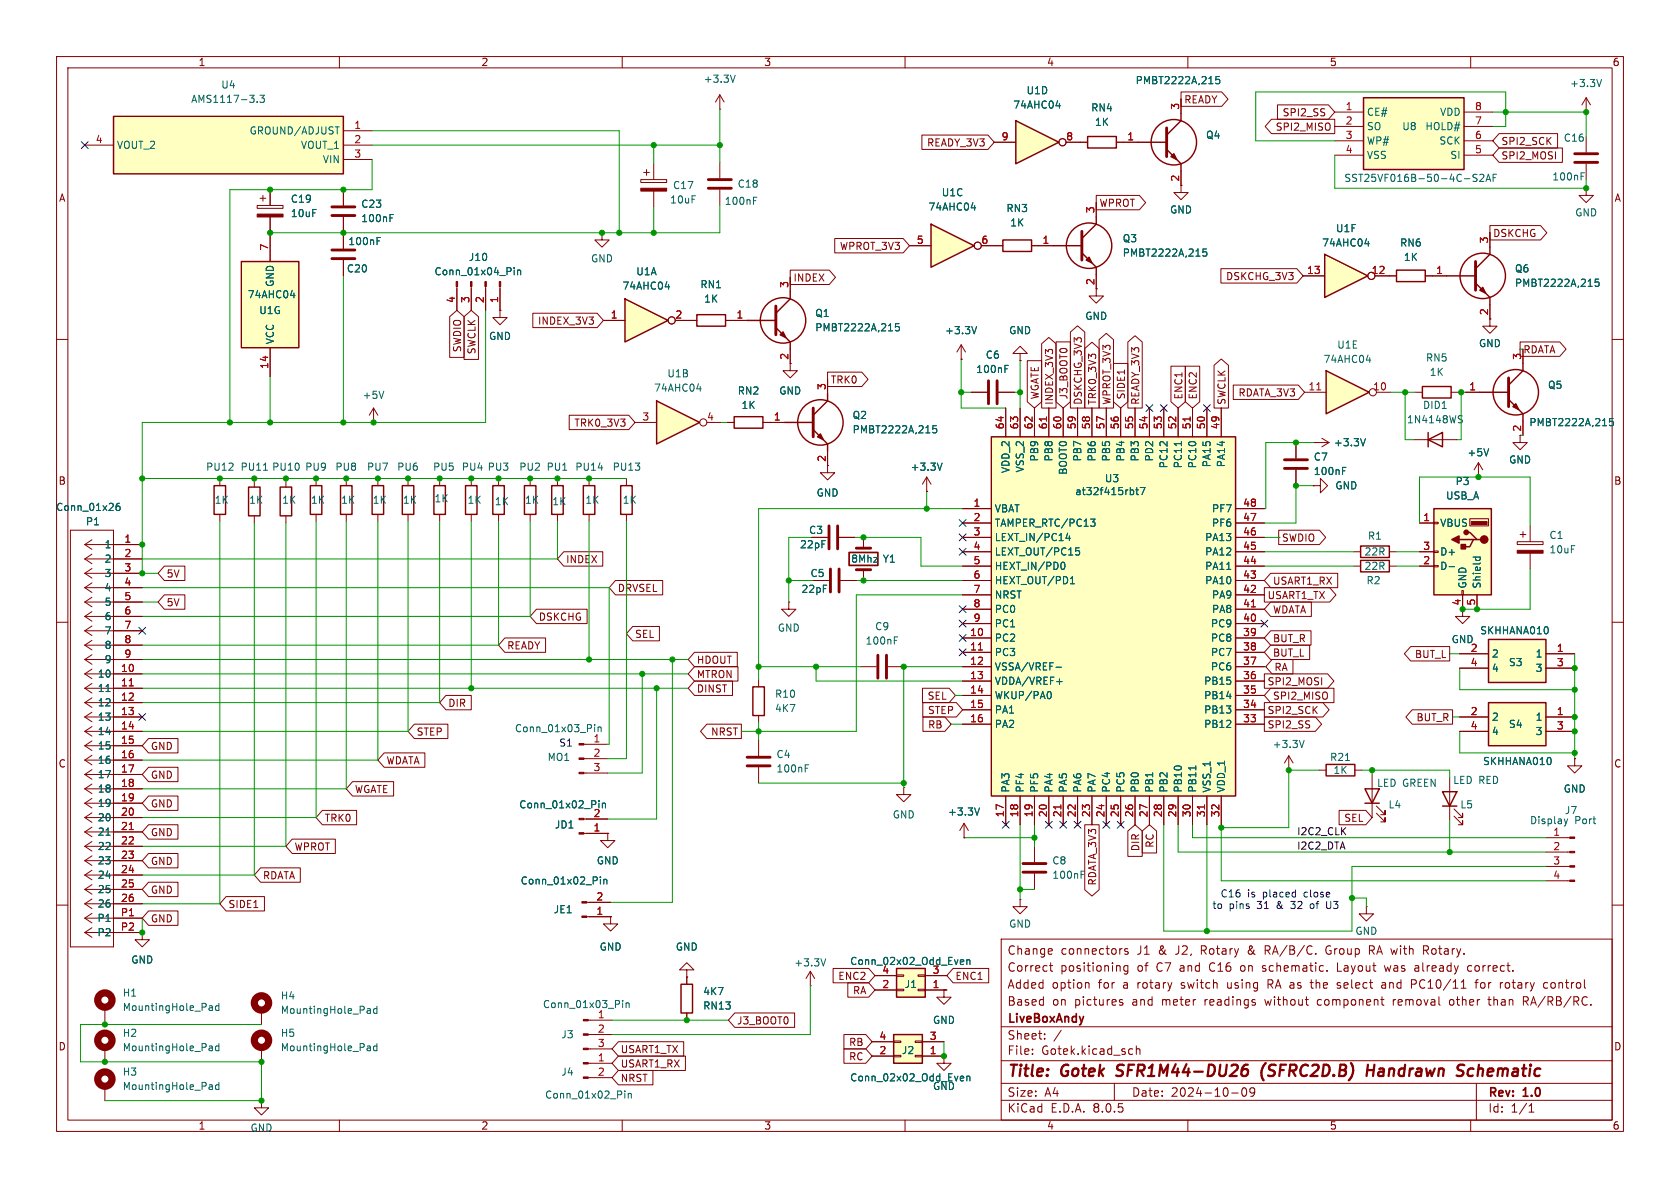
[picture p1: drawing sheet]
<svg xmlns="http://www.w3.org/2000/svg" width="297mm" height="210mm" viewBox="0 0 297 210" stroke-linecap="round" stroke-linejoin="round" font-family="sans-serif">
<defs><g id="words">
<g font-size="2.8" fill="#840000">
<text x="178" y="190.9">Title:</text>
<text x="187.7" y="190.9">Gotek</text>
<text x="198.3" y="190.9">SFR1M44-DU26</text>
<text x="224.6" y="190.9">(SFRC2D.B)</text>
<text x="244.1" y="190.9">Handrawn</text>
<text x="260.9" y="190.9">Schematic</text>
</g>
<g font-size="2.1" fill="#840000">
<text x="178" y="172">Correct</text>
<text x="178" y="169">Change</text>
<text x="187.4" y="172">positioning</text>
<text x="187.5" y="169">connectors</text>
<text x="201.1" y="169">J1</text>
<text x="201.1" y="172">of</text>
<text x="204.6" y="172">C7</text>
<text x="205" y="169">&amp;</text>
<text x="208.1" y="169">J2,</text>
<text x="208.8" y="172">and</text>
<text x="212.7" y="169">Rotary</text>
<text x="214.2" y="172">C16</text>
<text x="219.9" y="172">on</text>
<text x="221.2" y="169">&amp;</text>
<text x="223.9" y="172">schematic.</text>
<text x="224.3" y="169">RA/B/C.</text>
<text x="235.3" y="169">Group</text>
<text x="237.3" y="172">Layout</text>
<text x="243.1" y="169">RA with</text>
<text x="245.8" y="172">was</text>
<text x="251.3" y="172">already</text>
<text x="252.9" y="169">Rotary.</text>
<text x="260.8" y="172">correct.</text>
<text x="178" y="178">Based</text>
<text x="178" y="175">Added</text>
<text x="185.9" y="175">option</text>
<text x="186" y="178">on</text>
<text x="190" y="178">pictures</text>
<text x="194.2" y="175">for</text>
<text x="198.7" y="175">a</text>
<text x="200.3" y="178">and</text>
<text x="201.3" y="175">rotary</text>
<text x="205.7" y="178">meter</text>
<text x="209.2" y="175">switch</text>
<text x="213.4" y="178">readings</text>
<text x="217.5" y="175">using</text>
<text x="224.2" y="178">without</text>
<text x="224.8" y="175">RA as</text>
<text x="232.8" y="175">the</text>
<text x="233.6" y="178">component</text>
<text x="237.6" y="175">select</text>
<text x="245.6" y="175">and</text>
<text x="247.1" y="178">removal</text>
<text x="251" y="175">PC10/11</text>
<text x="257.3" y="178">other</text>
<text x="262.5" y="175">for</text>
<text x="264.4" y="178">than</text>
<text x="267" y="175">rotary</text>
<text x="270.6" y="178">RA/RB/RC.</text>
<text x="274.9" y="175">control</text>
<text x="178" y="184">Sheet:</text>
<text x="178" y="181.2">LiveBoxAndy</text>
<text x="178" y="186.7">File:</text>
<text x="184.1" y="186.7">Gotek.kicad_sch</text>
<text x="178" y="196.9">KiCad</text>
<text x="178" y="194.1">Size:</text>
<text x="184.7" y="194.1">A4</text>
<text x="185.7" y="196.9">E.D.A.</text>
<text x="193.3" y="196.9">8.0.5</text>
<text x="200" y="194.1">Date:</text>
<text x="207" y="194.1">2024-10-09</text>
<text x="263" y="194.3">Rev:</text>
<text x="263" y="196.9">Id:</text>
<text x="267.1" y="196.9">1/1</text>
<text x="269.4" y="194.3">1.0</text>
</g>
<g font-size="1.8" fill="#840000">
<text x="35" y="11.9">1</text>
<text x="85" y="11.9">2</text>
<text x="135" y="11.9">3</text>
<text x="185" y="11.9">4</text>
<text x="235" y="11.9">5</text>
<text x="285" y="11.9">6</text>
<text x="209.3" y="18.5">READY</text>
<text x="225.4" y="23.3">SPI2_MISO</text>
<text x="226.7" y="20.8">SPI2_SS</text>
<text x="163.8" y="26.1">READY_3V3</text>
<text x="265.3" y="28.4">SPI2_MOSI</text>
<text x="265.3" y="25.8">SPI2_SCK</text>
<text x="10.3" y="35.9">A</text>
<text x="285.3" y="35.9">A</text>
<text x="194.3" y="36.8">WPROT</text>
<text x="148.4" y="44.4">WPROT_3V3</text>
<text x="263.9" y="42.1">DSKCHG</text>
<text x="140.2" y="50">INDEX</text>
<text x="216.7" y="49.7">DSKCHG_3V3</text>
<text x="95" y="57.6">INDEX_3V3</text>
<text x="81.7" y="62.4" transform="rotate(-90 81.7 62.4)">SWDIO</text>
<text x="84.3" y="62.7" transform="rotate(-90 84.3 62.7)">SWCLK</text>
<text x="269.2" y="62.7">RDATA</text>
<text x="146.8" y="68">TRK0</text>
<text x="183.8" y="70.7" transform="rotate(-90 183.8 70.7)">WGATE</text>
<text x="186.4" y="71.7" transform="rotate(-90 186.4 71.7)">INDEX_3V3</text>
<text x="188.9" y="70.7" transform="rotate(-90 188.9 70.7)">J3_BOOT0</text>
<text x="191.5" y="71.7" transform="rotate(-90 191.5 71.7)">DSKCHG_3V3</text>
<text x="194" y="71.7" transform="rotate(-90 194 71.7)">TRK0_3V3</text>
<text x="196.5" y="71.7" transform="rotate(-90 196.5 71.7)">WPROT_3V3</text>
<text x="199.1" y="70.7" transform="rotate(-90 199.1 70.7)">SIDE1</text>
<text x="201.6" y="71.7" transform="rotate(-90 201.6 71.7)">READY_3V3</text>
<text x="209.2" y="70.7" transform="rotate(-90 209.2 70.7)">ENC1</text>
<text x="211.8" y="70.7" transform="rotate(-90 211.8 70.7)">ENC2</text>
<text x="216.9" y="71.7" transform="rotate(-90 216.9 71.7)">SWCLK</text>
<text x="218.8" y="70.3">RDATA_3V3</text>
<text x="101.4" y="75.6">TRK0_3V3</text>
<text x="146" y="81.7" transform="rotate(-90 146 81.7)">2</text>
<text x="10.3" y="85.9">B</text>
<text x="285.3" y="85.9">B</text>
<text x="226.5" y="96">SWDIO</text>
<text x="100" y="99.8">INDEX</text>
<text x="29.4" y="107.4">5V</text>
<text x="29.4" y="102.3">5V</text>
<text x="109.1" y="104.8">DRVSEL</text>
<text x="224" y="106.1">USART1_TX</text>
<text x="224.9" y="103.6">USART1_RX</text>
<text x="95.2" y="109.9">DSKCHG</text>
<text x="112.2" y="113">SEL</text>
<text x="224.9" y="108.7">WDATA</text>
<text x="224.9" y="113.7">BUT_R</text>
<text x="89.6" y="115">READY</text>
<text x="123.1" y="117.5">HDOUT</text>
<text x="224.9" y="116.3">BUT_L</text>
<text x="225.2" y="118.8">RA</text>
<text x="250" y="116.5">BUT_L</text>
<text x="79.2" y="125.2">DIR</text>
<text x="123.1" y="120.1">MTRON</text>
<text x="123.1" y="122.6">DINST</text>
<text x="163.9" y="123.9">SEL</text>
<text x="224" y="121.4">SPI2_MOSI</text>
<text x="224.9" y="123.9">SPI2_MISO</text>
<text x="73.6" y="130.2">STEP</text>
<text x="125.6" y="130.2">NRST</text>
<text x="164" y="126.4">STEP</text>
<text x="164" y="129">RB</text>
<text x="224" y="126.4">SPI2_SCK</text>
<text x="224" y="129">SPI2_SS</text>
<text x="250.3" y="127.7">BUT_R</text>
<text x="10.3" y="135.9">C</text>
<text x="26.6" y="132.8">GND</text>
<text x="26.6" y="137.9">GND</text>
<text x="68.2" y="135.3">WDATA</text>
<text x="285.3" y="135.9">C</text>
<text x="26.6" y="142.9">GND</text>
<text x="62.6" y="140.4">WGATE</text>
<text x="26.6" y="148">GND</text>
<text x="57.3" y="145.5">TRK0</text>
<text x="204.2" y="150" transform="rotate(-90 204.2 150)">RC</text>
<text x="237.6" y="145.5">SEL</text>
<text x="26.6" y="153.1">GND</text>
<text x="46.4" y="155.6">RDATA</text>
<text x="52" y="150.6">WPROT</text>
<text x="201.6" y="150.6" transform="rotate(-90 201.6 150.6)">DIR</text>
<text x="26.6" y="158.2">GND</text>
<text x="40.3" y="160.7">SIDE1</text>
<text x="194" y="156.6" transform="rotate(-90 194 156.6)">RDATA_3V3</text>
<text x="26.6" y="163.3">GND</text>
<text x="148.1" y="173.4">ENC2</text>
<text x="168.8" y="173.4">ENC1</text>
<text x="150.7" y="176">RA</text>
<text x="10.3" y="185.9">D</text>
<text x="130.2" y="181.3">J3_BOOT0</text>
<text x="150" y="185.1">RB</text>
<text x="285.3" y="185.9">D</text>
<text x="109.6" y="191.5">NRST</text>
<text x="109.6" y="188.9">USART1_RX</text>
<text x="109.6" y="186.4">USART1_TX</text>
<text x="150" y="187.6">RC</text>
<text x="35" y="199.9">1</text>
<text x="85" y="199.9">2</text>
<text x="135" y="199.9">3</text>
<text x="185" y="199.9">4</text>
<text x="235" y="199.9">5</text>
<text x="285" y="199.9">6</text>
</g>
<g font-size="1.8" fill="#006464">
<text x="39" y="15.8">U4</text>
<text x="124.3" y="14.8">+3.3V</text>
<text x="181.4" y="16.9">U1D</text>
<text x="200.7" y="15.1">PMBT2222A,215</text>
<text x="277.5" y="15.6">+3.3V</text>
<text x="33.7" y="18.4">AMS1117-3.3</text>
<text x="44" y="24">GROUND/ADJUST</text>
<text x="179" y="19.4">74AHC04</text>
<text x="192.8" y="19.9">RN4</text>
<text x="193.5" y="22.5">1K</text>
<text x="241.6" y="20.7">CE#</text>
<text x="241.6" y="23.2">SO</text>
<text x="247.8" y="23.2">U8</text>
<text x="251.9" y="23.2">HOLD#</text>
<text x="254.5" y="20.7">VDD</text>
<text x="20.6" y="26.5">VOUT_2</text>
<text x="53.1" y="26.5">VOUT_1</text>
<text x="57" y="29.1">VIN</text>
<text x="213.1" y="24.7">Q4</text>
<text x="241.6" y="25.8">WP#</text>
<text x="241.6" y="28.3">VSS</text>
<text x="254.4" y="25.8">SCK</text>
<text x="256.3" y="28.3">SI</text>
<text x="276.4" y="25.2">C16</text>
<text x="118.9" y="33.6">C17</text>
<text x="130.3" y="33.4">C18</text>
<text x="166.4" y="34.9">U1C</text>
<text x="237.6" y="32.4">SST25VF016B-50-4C-S2AF</text>
<text x="274.3" y="32.1">100nF</text>
<text x="51.3" y="36">C19</text>
<text x="51.3" y="38.6">10uF</text>
<text x="63.8" y="39.5">100nF</text>
<text x="63.8" y="36.9">C23</text>
<text x="118.4" y="36.2">10uF</text>
<text x="128" y="36.4">100nF</text>
<text x="164" y="37.4">74AHC04</text>
<text x="177.8" y="37.7">RN3</text>
<text x="178.5" y="40.2">1K</text>
<text x="206.8" y="37.9">GND</text>
<text x="236.1" y="41.2">U1F</text>
<text x="278.4" y="38.5">GND</text>
<text x="61.5" y="43.5">100nF</text>
<text x="82.8" y="46.3">J10</text>
<text x="104.4" y="46.6">GND</text>
<text x="198.4" y="45.6">PMBT2222A,215</text>
<text x="198.4" y="43">Q3</text>
<text x="233.6" y="43.8">74AHC04</text>
<text x="247.4" y="43.8">RN6</text>
<text x="248.1" y="46.3">1K</text>
<text x="43.7" y="52.9">74AHC04</text>
<text x="48.6" y="50.8" transform="rotate(-90 48.6 50.8)">GND</text>
<text x="61.2" y="48.4">C20</text>
<text x="76.7" y="48.9">Conn_01x04_Pin</text>
<text x="109.9" y="51.4">74AHC04</text>
<text x="112.4" y="48.9">U1A</text>
<text x="123.7" y="51.2">RN1</text>
<text x="124.4" y="53.7">1K</text>
<text x="267.7" y="48.4">Q6</text>
<text x="267.7" y="50.9">PMBT2222A,215</text>
<text x="45.7" y="55.7">U1G</text>
<text x="144" y="58.8">PMBT2222A,215</text>
<text x="144" y="56.2">Q1</text>
<text x="167" y="59.3">+3.3V</text>
<text x="178.3" y="59.3">GND</text>
<text x="191.8" y="56.7">GND</text>
<text x="48.6" y="61" transform="rotate(-90 48.6 61)">VCC</text>
<text x="86.4" y="60.3">GND</text>
<text x="174.2" y="63.6">C6</text>
<text x="233.9" y="64.4">74AHC04</text>
<text x="236.3" y="61.8">U1E</text>
<text x="252" y="64.1">RN5</text>
<text x="261.4" y="61.6">GND</text>
<text x="64" y="70.7">+5V</text>
<text x="115.5" y="69.4">74AHC04</text>
<text x="117.9" y="66.9">U1B</text>
<text x="130.3" y="70">RN2</text>
<text x="137.7" y="70">GND</text>
<text x="172.5" y="66.1">100nF</text>
<text x="252.7" y="66.6">1K</text>
<text x="273.6" y="68.9">Q5</text>
<text x="131" y="72.5">1K</text>
<text x="150.6" y="76.8">PMBT2222A,215</text>
<text x="150.6" y="74.3">Q2</text>
<text x="248.6" y="75">1N4148WS</text>
<text x="251.5" y="72.5">DID1</text>
<text x="270.3" y="75.5">PMBT2222A,215</text>
<text x="36.3" y="83.4">PU12</text>
<text x="42.4" y="83.4">PU11 PU10</text>
<text x="53.9" y="83.4">PU9</text>
<text x="59.2" y="83.4">PU8</text>
<text x="64.8" y="83.4">PU7</text>
<text x="70.1" y="83.4">PU6</text>
<text x="76.5" y="83.4">PU5</text>
<text x="81.5" y="83.4">PU4 PU3</text>
<text x="91.7" y="83.4">PU2</text>
<text x="96.5" y="83.4">PU1</text>
<text x="101.6" y="83.4">PU14</text>
<text x="108.2" y="83.4">PU13</text>
<text x="160.9" y="83.4">+3.3V</text>
<text x="178.7" y="83.7" transform="rotate(-90 178.7 83.7)">VDD_2</text>
<text x="181.2" y="83.6" transform="rotate(-90 181.2 83.6)">VSS_2</text>
<text x="183.7" y="81.7" transform="rotate(-90 183.7 81.7)">PB9</text>
<text x="186.3" y="81.7" transform="rotate(-90 186.3 81.7)">PB8</text>
<text x="191.4" y="81.7" transform="rotate(-90 191.4 81.7)">PB7</text>
<text x="193.9" y="81.7" transform="rotate(-90 193.9 81.7)">PB6</text>
<text x="196.4" y="81.7" transform="rotate(-90 196.4 81.7)">PB5</text>
<text x="199" y="81.7" transform="rotate(-90 199 81.7)">PB4</text>
<text x="201.5" y="81.7" transform="rotate(-90 201.5 81.7)">PB3</text>
<text x="204.1" y="81.7" transform="rotate(-90 204.1 81.7)">PD2</text>
<text x="206.6" y="82.9" transform="rotate(-90 206.6 82.9)">PC12</text>
<text x="209.1" y="82.9" transform="rotate(-90 209.1 82.9)">PC11</text>
<text x="211.7" y="82.9" transform="rotate(-90 211.7 82.9)">PC10</text>
<text x="214.2" y="82.7" transform="rotate(-90 214.2 82.7)">PA15</text>
<text x="216.8" y="82.7" transform="rotate(-90 216.8 82.7)">PA14</text>
<text x="232.2" y="81.6">C7</text>
<text x="235.7" y="79.1">+3.3V</text>
<text x="259.3" y="80.9">+5V</text>
<text x="266.7" y="82.1">GND</text>
<text x="37.9" y="89.3">1K</text>
<text x="44" y="89.3">1K</text>
<text x="49.8" y="89.3">1K</text>
<text x="54.9" y="89.3">1K</text>
<text x="60.2" y="89.3">1K</text>
<text x="65.8" y="89.3">1K</text>
<text x="71.1" y="89.3">1K</text>
<text x="76.7" y="89">1K</text>
<text x="82.6" y="89.3">1K</text>
<text x="87.4" y="89.5">1K</text>
<text x="92.7" y="89.3">1K</text>
<text x="97.5" y="89.5">1K</text>
<text x="103.4" y="89.3">1K</text>
<text x="110" y="89.3">1K</text>
<text x="144.3" y="88">GND</text>
<text x="188.8" y="84" transform="rotate(-90 188.8 84)">BOOT0</text>
<text x="190" y="87.7">at32f415rbt7</text>
<text x="195.2" y="85.4">U3</text>
<text x="232.2" y="84.2">100nF</text>
<text x="236" y="86.7">GND</text>
<text x="255.5" y="88.5">USB_A</text>
<text x="257.2" y="86">P3</text>
<text x="9.8" y="90.5">Conn_01x26</text>
<text x="15.1" y="93.1">P1</text>
<text x="142.9" y="94.6">C3</text>
<text x="175.8" y="90.8">VBAT</text>
<text x="175.8" y="93.3">TAMPER_RTC/PC13</text>
<text x="175.8" y="95.9">LEXT_IN/PC14</text>
<text x="213" y="95.9">PA13</text>
<text x="214.2" y="93.3">PF6</text>
<text x="214.2" y="90.8">PF7</text>
<text x="241.7" y="95.6">R1</text>
<text x="254.5" y="93.3">VBUS</text>
<text x="273.8" y="95.5">C1</text>
<text x="18.4" y="97.1">1</text>
<text x="18.4" y="99.7">2</text>
<text x="141.3" y="97.1">22pF</text>
<text x="150.4" y="99.7">8Mhz</text>
<text x="156" y="99.7">Y1</text>
<text x="175.8" y="98.4">LEXT_OUT/PC15</text>
<text x="175.8" y="100.9">HEXT_IN/PD0</text>
<text x="213" y="100.9">PA11</text>
<text x="213" y="98.4">PA12</text>
<text x="241.1" y="98.4">22R</text>
<text x="241.1" y="100.9">22R</text>
<text x="254.5" y="100.9">D-</text>
<text x="254.5" y="98.4">D+</text>
<text x="273.8" y="98">10uF</text>
<text x="18.4" y="102.2">3</text>
<text x="18.4" y="104.7">4</text>
<text x="18.4" y="107.3">5</text>
<text x="141.6" y="105">22pF</text>
<text x="143.2" y="102.2">C5</text>
<text x="175.8" y="103.5">HEXT_OUT/PD1</text>
<text x="175.8" y="106">NRST</text>
<text x="213" y="103.5">PA10</text>
<text x="214.2" y="106">PA9</text>
<text x="241.5" y="103.5">R2</text>
<text x="259.4" y="104.1" transform="rotate(-90 259.4 104.1)">GND</text>
<text x="262" y="104.1" transform="rotate(-90 262 104.1)">Shield</text>
<text x="18.4" y="109.8">6</text>
<text x="18.4" y="112.4">7</text>
<text x="137.4" y="111.9">GND</text>
<text x="154.6" y="111.6">C9</text>
<text x="175.8" y="113.6">PC2</text>
<text x="175.8" y="108.6">PC0</text>
<text x="175.8" y="111.1">PC1</text>
<text x="214" y="113.6">PC8</text>
<text x="214" y="111.1">PC9</text>
<text x="214.2" y="108.6">PA8</text>
<text x="256.5" y="113.9">GND</text>
<text x="261.6" y="112.3">SKHHANA010</text>
<text x="17.2" y="120">10</text>
<text x="18.4" y="114.9">8</text>
<text x="18.4" y="117.4">9</text>
<text x="152.9" y="114.1">100nF</text>
<text x="175.8" y="116.2">PC3</text>
<text x="175.8" y="118.7">VSSA/VREF-</text>
<text x="214" y="118.7">PC6</text>
<text x="214" y="116.2">PC7</text>
<text x="263.7" y="116.4">2</text>
<text x="263.7" y="119">4</text>
<text x="266.7" y="118">S3</text>
<text x="271.4" y="116.4">1</text>
<text x="271.4" y="119">3</text>
<text x="17.2" y="122.5">11</text>
<text x="17.2" y="125.1">12</text>
<text x="136.9" y="123.5">R10</text>
<text x="175.8" y="121.3">VDDA/VREF+</text>
<text x="175.8" y="123.8">WKUP/PA0</text>
<text x="212.8" y="123.8">PB14</text>
<text x="212.8" y="121.3">PB15</text>
<text x="17.2" y="127.6">13</text>
<text x="17.2" y="130.1">14</text>
<text x="90.9" y="129.6">Conn_01x03_Pin</text>
<text x="136.9" y="126.1">4K7</text>
<text x="175.8" y="126.3">PA1</text>
<text x="175.8" y="128.9">PA2</text>
<text x="212.8" y="128.9">PB12</text>
<text x="212.8" y="126.3">PB13</text>
<text x="263.7" y="127.6">2</text>
<text x="263.7" y="130.1">4</text>
<text x="266.7" y="128.9">S4</text>
<text x="271.4" y="127.6">1</text>
<text x="271.4" y="130.1">3</text>
<text x="17.2" y="132.7">15</text>
<text x="17.2" y="135.2">16</text>
<text x="17.2" y="137.8">17</text>
<text x="96.7" y="134.7">MO1</text>
<text x="137.2" y="134.2">C4</text>
<text x="137.2" y="136.8">100nF</text>
<text x="224.9" y="132.4">+3.3V</text>
<text x="235" y="134.7">R21</text>
<text x="235.6" y="137">1K</text>
<text x="262.1" y="135.4">SKHHANA010</text>
<text x="17.2" y="140.3">18</text>
<text x="17.2" y="142.8">19</text>
<text x="91.7" y="143.1">Conn_01x02_Pin</text>
<text x="178.7" y="140.2" transform="rotate(-90 178.7 140.2)">PA3</text>
<text x="181.2" y="140.2" transform="rotate(-90 181.2 140.2)">PF4</text>
<text x="183.7" y="140.2" transform="rotate(-90 183.7 140.2)">PF5</text>
<text x="186.3" y="140.2" transform="rotate(-90 186.3 140.2)">PA4</text>
<text x="188.8" y="140.2" transform="rotate(-90 188.8 140.2)">PA5</text>
<text x="191.4" y="140.2" transform="rotate(-90 191.4 140.2)">PA6</text>
<text x="193.9" y="140.2" transform="rotate(-90 193.9 140.2)">PA7</text>
<text x="196.4" y="140.2" transform="rotate(-90 196.4 140.2)">PC4</text>
<text x="199" y="140.2" transform="rotate(-90 199 140.2)">PC5</text>
<text x="201.5" y="140.2" transform="rotate(-90 201.5 140.2)">PB0</text>
<text x="204.1" y="140.2" transform="rotate(-90 204.1 140.2)">PB1</text>
<text x="206.6" y="140.2" transform="rotate(-90 206.6 140.2)">PB2</text>
<text x="209.1" y="140.2" transform="rotate(-90 209.1 140.2)">PB10</text>
<text x="211.7" y="140.2" transform="rotate(-90 211.7 140.2)">PB11</text>
<text x="214.2" y="140.2" transform="rotate(-90 214.2 140.2)">VSS_1</text>
<text x="216.8" y="140.2" transform="rotate(-90 216.8 140.2)">VDD_1</text>
<text x="243.3" y="139.3">LED GREEN</text>
<text x="245.4" y="143.1">L4</text>
<text x="256.8" y="138.8">LED RED</text>
<text x="258.1" y="143.1">L5</text>
<text x="276.3" y="140.3">GND</text>
<text x="17.2" y="145.4">20</text>
<text x="17.2" y="147.9">21</text>
<text x="98" y="146.7">JD1</text>
<text x="157.7" y="144.9">GND</text>
<text x="167.5" y="144.4">+3.3V</text>
<text x="270.4" y="145.9">Display</text>
<text x="276.6" y="144.1">J7</text>
<text x="278.4" y="145.9">Port</text>
<text x="17.2" y="150.5">22</text>
<text x="17.2" y="153">23</text>
<text x="17.2" y="155.5">24</text>
<text x="105.4" y="153">GND</text>
<text x="185.9" y="153">C8</text>
<text x="185.9" y="155.5">100nF</text>
<text x="17.2" y="158.1">25</text>
<text x="17.2" y="160.6">26</text>
<text x="91.9" y="156.6">Conn_01x02_Pin</text>
<text x="97.8" y="161.6">JE1</text>
<text x="17.1" y="163.2">P1</text>
<text x="17.1" y="165.7">P2</text>
<text x="178.3" y="164.2">GND</text>
<text x="239.5" y="165.5">GND</text>
<text x="23.1" y="170.5">GND</text>
<text x="105.9" y="168.2">GND</text>
<text x="119.4" y="168.2">GND</text>
<text x="140.3" y="171">+3.3V</text>
<text x="150.2" y="170.8">Conn_02x02_Odd_Even</text>
<text x="21.6" y="176.4">H1</text>
<text x="21.6" y="178.9">MountingHole_Pad</text>
<text x="49.5" y="176.9">H4</text>
<text x="49.5" y="179.4">MountingHole_Pad</text>
<text x="95.9" y="178.4">Conn_01x03_Pin</text>
<text x="124.2" y="178.7">RN13</text>
<text x="124.2" y="176.1">4K7</text>
<text x="159.8" y="174.9">J1</text>
<text x="21.6" y="183.5">H2</text>
<text x="49.5" y="183.5">H5</text>
<text x="99.1" y="183.7">J3</text>
<text x="164.8" y="181.2">GND</text>
<text x="21.6" y="190.3">H3</text>
<text x="21.6" y="186">MountingHole_Pad</text>
<text x="49.5" y="186">MountingHole_Pad</text>
<text x="99.1" y="190.3">J4</text>
<text x="150.2" y="191.4">Conn_02x02_Odd_Even</text>
<text x="159.3" y="186.5">J2</text>
<text x="21.6" y="192.9">MountingHole_Pad</text>
<text x="96.3" y="194.4">Conn_01x02_Pin</text>
<text x="164.8" y="192.9">GND</text>
<text x="44.2" y="200.3">GND</text>
</g>
<g font-size="1.8" fill="#a90000">
<text x="62.5" y="22.9">1</text>
<text x="208.5" y="19.5" transform="rotate(-90 208.5 19.5)">3</text>
<text x="237.8" y="19.6">1</text>
<text x="237.8" y="22.1">2</text>
<text x="260.7" y="22.1">7</text>
<text x="260.7" y="19.6">8</text>
<text x="16.8" y="25.4">4</text>
<text x="62.5" y="25.4">2</text>
<text x="62.5" y="27.9">3</text>
<text x="177" y="24.9">9</text>
<text x="188.4" y="24.9">8</text>
<text x="199.2" y="24.9">1</text>
<text x="237.8" y="24.6">3</text>
<text x="237.8" y="27.2">4</text>
<text x="260.7" y="27.2">5</text>
<text x="260.7" y="24.6">6</text>
<text x="208.5" y="32.2" transform="rotate(-90 208.5 32.2)">2</text>
<text x="193.5" y="37.8" transform="rotate(-90 193.5 37.8)">3</text>
<text x="47.5" y="44.4" transform="rotate(-90 47.5 44.4)">7</text>
<text x="162" y="43.2">5</text>
<text x="173.4" y="43.2">6</text>
<text x="184.2" y="43.2">1</text>
<text x="263.1" y="43.1" transform="rotate(-90 263.1 43.1)">3</text>
<text x="80.5" y="53.7" transform="rotate(-90 80.5 53.7)">4</text>
<text x="83.1" y="53.7" transform="rotate(-90 83.1 53.7)">3</text>
<text x="85.6" y="53.7" transform="rotate(-90 85.6 53.7)">2</text>
<text x="88.1" y="53.7" transform="rotate(-90 88.1 53.7)">1</text>
<text x="139.4" y="51" transform="rotate(-90 139.4 51)">3</text>
<text x="193.5" y="50.5" transform="rotate(-90 193.5 50.5)">2</text>
<text x="231" y="48.5">13</text>
<text x="242.4" y="48.5">12</text>
<text x="253.8" y="48.5">1</text>
<text x="107.9" y="56.4">1</text>
<text x="119.3" y="56.4">2</text>
<text x="130.1" y="56.4">1</text>
<text x="263.1" y="55.8" transform="rotate(-90 263.1 55.8)">2</text>
<text x="47.5" y="65.3" transform="rotate(-90 47.5 65.3)">14</text>
<text x="139.4" y="63.7" transform="rotate(-90 139.4 63.7)">2</text>
<text x="269" y="63.7" transform="rotate(-90 269 63.7)">3</text>
<text x="146" y="69" transform="rotate(-90 146 69)">3</text>
<text x="231.2" y="69.1">11</text>
<text x="242.7" y="69.1">10</text>
<text x="259.6" y="69.1">1</text>
<text x="113.5" y="74.4">3</text>
<text x="124.9" y="74.4">4</text>
<text x="136.7" y="74.4">1</text>
<text x="177.5" y="76" transform="rotate(-90 177.5 76)">64</text>
<text x="180.1" y="76" transform="rotate(-90 180.1 76)">63</text>
<text x="182.6" y="76" transform="rotate(-90 182.6 76)">62</text>
<text x="185.2" y="76" transform="rotate(-90 185.2 76)">61</text>
<text x="187.7" y="76" transform="rotate(-90 187.7 76)">60</text>
<text x="190.2" y="76" transform="rotate(-90 190.2 76)">59</text>
<text x="192.8" y="76" transform="rotate(-90 192.8 76)">58</text>
<text x="195.3" y="76" transform="rotate(-90 195.3 76)">57</text>
<text x="197.9" y="76" transform="rotate(-90 197.9 76)">56</text>
<text x="200.4" y="76" transform="rotate(-90 200.4 76)">55</text>
<text x="202.9" y="76" transform="rotate(-90 202.9 76)">54</text>
<text x="205.5" y="76" transform="rotate(-90 205.5 76)">53</text>
<text x="208" y="76" transform="rotate(-90 208 76)">52</text>
<text x="210.6" y="76" transform="rotate(-90 210.6 76)">51</text>
<text x="213.1" y="76" transform="rotate(-90 213.1 76)">50</text>
<text x="215.6" y="76" transform="rotate(-90 215.6 76)">49</text>
<text x="269" y="76.4" transform="rotate(-90 269 76.4)">2</text>
<text x="172" y="89.7">1</text>
<text x="219.7" y="89.7">48</text>
<text x="172" y="92.2">2</text>
<text x="172" y="94.7">3</text>
<text x="219.7" y="94.7">46</text>
<text x="219.7" y="92.2">47</text>
<text x="251.5" y="92.2">1</text>
<text x="21.9" y="96">1</text>
<text x="21.9" y="98.6">2</text>
<text x="21.9" y="101.1">3</text>
<text x="172" y="97.3">4</text>
<text x="172" y="99.8">5</text>
<text x="219.7" y="99.8">44</text>
<text x="219.7" y="97.3">45</text>
<text x="251.5" y="99.8">2</text>
<text x="251.5" y="97.3">3</text>
<text x="21.9" y="103.6">4</text>
<text x="21.9" y="106.2">5</text>
<text x="172" y="102.4">6</text>
<text x="172" y="104.9">7</text>
<text x="172" y="107.4">8</text>
<text x="219.7" y="107.4">41</text>
<text x="219.7" y="104.9">42</text>
<text x="219.7" y="102.4">43</text>
<text x="258.3" y="107.1" transform="rotate(-90 258.3 107.1)">4</text>
<text x="260.9" y="107.1" transform="rotate(-90 260.9 107.1)">5</text>
<text x="21.9" y="108.7">6</text>
<text x="21.9" y="111.3">7</text>
<text x="21.9" y="113.8">8</text>
<text x="171.4" y="112.5">10</text>
<text x="172" y="110">9</text>
<text x="219.7" y="112.5">39</text>
<text x="219.7" y="110">40</text>
<text x="21.3" y="118.9">10</text>
<text x="21.9" y="116.3">9</text>
<text x="171.4" y="115.1">11</text>
<text x="171.4" y="117.6">12</text>
<text x="219.7" y="117.6">37</text>
<text x="219.7" y="115.1">38</text>
<text x="259.9" y="115.3">2</text>
<text x="259.9" y="117.9">4</text>
<text x="275.1" y="115.3">1</text>
<text x="275.1" y="117.9">3</text>
<text x="21.3" y="121.4">11</text>
<text x="21.3" y="124">12</text>
<text x="171.4" y="120.1">13</text>
<text x="171.4" y="122.7">14</text>
<text x="171.4" y="125.2">15</text>
<text x="219.7" y="125.2">34</text>
<text x="219.7" y="122.7">35</text>
<text x="219.7" y="120.1">36</text>
<text x="21.3" y="126.5">13</text>
<text x="21.3" y="129">14</text>
<text x="21.3" y="131.6">15</text>
<text x="104.8" y="131.3">1</text>
<text x="171.4" y="127.8">16</text>
<text x="219.7" y="127.8">33</text>
<text x="259.9" y="126.5">2</text>
<text x="259.9" y="129">4</text>
<text x="275.1" y="126.5">1</text>
<text x="275.1" y="129">3</text>
<text x="21.3" y="134.1">16</text>
<text x="21.3" y="136.7">17</text>
<text x="104.8" y="133.9">2</text>
<text x="104.8" y="136.4">3</text>
<text x="21.3" y="139.2">18</text>
<text x="21.3" y="141.7">19</text>
<text x="21.3" y="144.3">20</text>
<text x="21.3" y="146.8">21</text>
<text x="21.3" y="149.4">22</text>
<text x="104.8" y="147.1">1</text>
<text x="104.8" y="144.5">2</text>
<text x="177.5" y="144.6" transform="rotate(-90 177.5 144.6)">17</text>
<text x="180.1" y="144.6" transform="rotate(-90 180.1 144.6)">18</text>
<text x="182.6" y="144.6" transform="rotate(-90 182.6 144.6)">19</text>
<text x="185.2" y="144.6" transform="rotate(-90 185.2 144.6)">20</text>
<text x="187.7" y="144.6" transform="rotate(-90 187.7 144.6)">21</text>
<text x="190.2" y="144.6" transform="rotate(-90 190.2 144.6)">22</text>
<text x="192.8" y="144.6" transform="rotate(-90 192.8 144.6)">23</text>
<text x="195.3" y="144.6" transform="rotate(-90 195.3 144.6)">24</text>
<text x="197.9" y="144.6" transform="rotate(-90 197.9 144.6)">25</text>
<text x="200.4" y="144.6" transform="rotate(-90 200.4 144.6)">26</text>
<text x="202.9" y="144.6" transform="rotate(-90 202.9 144.6)">27</text>
<text x="205.5" y="144.6" transform="rotate(-90 205.5 144.6)">28</text>
<text x="208" y="144.6" transform="rotate(-90 208 144.6)">29</text>
<text x="210.6" y="144.6" transform="rotate(-90 210.6 144.6)">30</text>
<text x="213.1" y="144.6" transform="rotate(-90 213.1 144.6)">31</text>
<text x="215.6" y="144.6" transform="rotate(-90 215.6 144.6)">32</text>
<text x="274.5" y="147.8">1</text>
<text x="21.3" y="151.9">23</text>
<text x="21.3" y="154.4">24</text>
<text x="274.5" y="150.4">2</text>
<text x="274.5" y="152.9">3</text>
<text x="274.5" y="155.4">4</text>
<text x="21.3" y="157">25</text>
<text x="21.3" y="159.5">26</text>
<text x="105.3" y="161.8">1</text>
<text x="105.3" y="159.3">2</text>
<text x="21.3" y="162.1">P1</text>
<text x="21.3" y="164.6">P2</text>
<text x="155.9" y="172.2">4</text>
<text x="164.8" y="172.2">3</text>
<text x="155.9" y="174.8">2</text>
<text x="164.8" y="174.8">1</text>
<text x="105.6" y="180.1">1</text>
<text x="105.6" y="182.6">2</text>
<text x="105.6" y="185.2">3</text>
<text x="155.4" y="183.9">4</text>
<text x="164.3" y="183.9">3</text>
<text x="105.6" y="187.7">1</text>
<text x="105.6" y="190.2">2</text>
<text x="155.4" y="186.4">2</text>
<text x="164.3" y="186.4">1</text>
</g>
<g font-size="1.8" fill="#0000c2">
<text x="98.8" y="132.2">S1</text>
<text x="214.2" y="160.9">to</text>
<text x="215.7" y="158.8">C16</text>
<text x="217.3" y="160.9">pins</text>
<text x="220.5" y="158.8">is</text>
<text x="222.4" y="160.9">31</text>
<text x="223.3" y="158.8">placed</text>
<text x="226" y="160.9">&amp;</text>
<text x="228.7" y="160.9">32</text>
<text x="230.8" y="158.8">close</text>
<text x="232.3" y="160.9">of</text>
<text x="235.3" y="160.9">U3</text>
</g>
<g font-size="1.8" fill="#0f0f0f">
<text x="229.2" y="147.7">I2C2_CLK</text>
<text x="229.2" y="150.3">I2C2_DTA</text>
</g>
</g></defs>
<g fill="none" stroke="#840000" stroke-width=".18">
<path d="M10 10h277v190h-277zM12 12h273v186h-273zM60 10v2M110 10v2M160 10v2M210 10v2M260 10v2M113.3 31.8h4.6v.5h-4.6zM113.8 30.5h1M114.3 30v1M115.6 29v2.8M115.6 33.8v2.8"/>
<path d="M127.3 28.7v2.8M127.3 33.5v2.8M10 60h2M106.4 41.1v1.3h1.3l-1.3 1.3-1.2-1.3h1.2M106.4 41.1h.1M193.8 51.1v1.2h1.3l-1.3 1.3-1.3-1.3h1.3M285 60h2M66 74.7h.1M66 72.1l-.7 1.3M66 72.1v2.6M66 72.1l.8 1.3M169.9 63.5h.1"/>
<path d="M169.9 61l-.7 1.2M169.9 61v2.5M169.9 61l.8 1.2M10 110h2M285 110h2M10 160h2M285 160h2M177 166h108v32h-108zM185.5 170.7h.6M185.7 170.2v1.3l.4 .2M186 167.8v.3l-.7 .1M192.1 173.7h.2l.2 .2v.8"/>
<path d="M198 177.1l.5 .2v.2l-.2 .2-.4-.1M198 176.8h.5M199.4 167.8l-.4-.1-.2 .2 .1 .2 .5 .2v.3h-.6M199.4 170.8l-.4-.1-.3 .3v.4l.1 .2h.6M199.4 170.7v1.2l-.3 .3-.4-.1M223.2 171.6l.1 .1M223.2 170.8v.3M223.7 168h.5M224.2 174h.5M224.2 167.2h-.5v1.5M224.7 173.2h-.5v1.5M231.6 173.7h.6"/>
<path d="M231.8 173.2v1.3l.4 .2M232.6 168.6v.1M233 176.8v.8M234.6 171.6v.1M234.7 167.3l-.3 .5 .1 .5 .2 .3M236.4 174.6h.6M236.5 170.2v1.5h.7M237 173.8l-.4-.1-.2 .2 .1 .2 .5 .2M242.1 168h.6M242.5 168l.5 .7M242.7 167.2h-.6v1.5M244.1 176.7h.6"/>
<path d="M244.3 173.8l.4-.1 .3 .2M244.5 177.7h.2M244.7 170.7l.3 1 .3-.7M245 174.1h-.5a.29 .29 0 0 0-.3 .3 .29 .29 0 0 0 .3 .3l.5-.1M246.3 176.7v1M246.6 176.7l-.3 .3M249.5 173.2h.6l.3 .3-.2 .4-.7 .1M250.2 170.8h.5M250.2 171.6l.5 .1M250.7 171.1l-.5 .1M252 168l.5 .7M252.5 167.3l-.3-.1h-.5v1.5"/>
<path d="M252.5 167.8l-.3 .2h-.5M256.7 176.7l-.3 .1-.2 .2 .1 .6 .4 .1M260.2 170.8l-.5-.1-.2 .3v.4l.1 .2h.6M260.7 173.7h.6M261.3 173.2l-.3 .2v1.3M261.9 173.8l-.2 .2v.4l.2 .2M263 176.7h.6M263.2 176.2v1.3l.4 .2M266.6 173.7l-.4 .1-.1 .2 .1 .6 .4 .1M269.7 177l.5 .7M270.1 176.3l-.2-.1h-.6v1.5M270.1 176.8l-.2 .2h-.6"/>
<path d="M273 173.8h.6M273 174.6h.6M274.2 173.8v.8M60 198v2M110 198v2M160 198v2M177 194.5h108M177 191.5h108M177 187.5h108M177 181.5h108M182.5 186.3v.1M182.5 185.5v.1"/>
<path d="M184.7 183.6v.1M184.7 182.8v.1M187.6 182.1l-1.3 2M197 191.5v3M200.1 185.4l.1 .1M200.2 186.3l-.1 .1M200.9 184.9v1.5M200.9 185.5l.2-.1 .4 .1v.9M210 198v2M217.7 193.2h1.2M219.7 192.4l.2-.1a.81 .81 0 0 1 .6 .6 .81 .81 0 0 1-.3 .8l-.2 .1a.81 .81 0 0 1-.3-1.4zM221.8 192.9l-.3 .3h-.3l-.2-.3 .1-.5 .4-.1 .2 .1a.99 .99 0 0 1-.3 1.4h-.3"/>
<path d="M260 198v2M261 191.5v6.5M270.3 196.6h.9M270.3 195.5l.4-.4v1.5"/>
</g>
<path d="M197.3 190.1l.3 .1M197.6 188.4l-.1 .2 .1 .4M219.9 189h.4l.3 .2v.6a.66 .66 0 0 1-.8 .4M220.6 188.2h-.4l-.3 .2M223.8 187.9a2.35 2.35 0 0 0-.4 3.1M241.7 189.2h1.2M241.8 188.2l-.2 2M243 188.2l-.3 2M258.1 188.2l.8 .1M258.4 189.3a.46 .46 0 0 1 .3 .4 .46 .46 0 0 1-.2 .4M260.3 188.9a.66 .66 0 0 0-.8 .4v.7l.3 .2h.4" fill="none" stroke="#840000" stroke-width=".4"/>
<path d="M133.2 35.5h.4M133.2 34.9h.6M172.6 57.7l-.4 1.3M67.9 69.2l-.5 1.2" fill="none" stroke="#006464" stroke-width=".18"/>
<path d="M125.2 31.8h4.1M125.2 33.3h4.1" fill="none" stroke="#840000" stroke-width=".51"/>
<path d="M113.3 33.3h4.6v.5h-4.6z" fill="#840000" stroke="#840000" stroke-width=".18"/>
<path d="M116.1 70.9l7.6 3.8-7.6 3.8z" fill="#ffffc2"/>
<path d="M192.3 24.1h5.1v2.1h-5.1zM116.1 70.9l7.6 3.8-7.6 3.8zM37.8 85.9h2.1v5h-2.1zM43.9 86.1h2.1v5.1h-2.1zM54.9 85.9h2v5h-2z" fill="none" stroke="#840000" stroke-width=".25"/>
<g fill="none" stroke="#840000" stroke-width=".18">
<path d="M191 25.1h1.3M197.4 25.1h1.2M112.3 74.7h3.8M125 74.7h2.5M38.9 84.6v1.3M38.9 90.9v1.3M45 84.8v1.3M45 91.2v1.3M55.9 84.6v1.3M55.9 90.9v1.3M170.4 148.1h.1M170.4 145.5l-.7 1.3"/>
<path d="M170.4 145.5v2.6M170.4 145.5l.8 1.3"/>
<circle cx="124.3" cy="74.7" r=".63"/>
</g>
<path d="M123.2 68.7h.8M123.8 68.3v.9M173.2 142.8l-.5 1.3" fill="none" stroke="#006464" stroke-width=".18"/>
<path d="M179.6 21.3l7.6 3.8-7.6 3.9z" fill="#ffffc2"/>
<g fill="none" stroke="#840000" stroke-width=".25">
<path d="M179.6 21.3l7.6 3.8-7.6 3.9zM193.8 38.4v1.2l-2.5 2.6M123.2 55.6h5.1v2.1h-5.1zM177.3 42.4h5.1v2.1h-5.1zM186.2 43.4h5.1M191.3 44.7l2.5 2.5v1.3M49.5 86.1h2.1v5.1h-2.1zM60.2 85.9h2v5h-2z"/>
<circle cx="192.5" cy="43.4" r="4"/>
</g>
<g fill="none" stroke="#840000" stroke-width=".18">
<path d="M175.8 25.1h3.8M188.5 25.1h2.5M193.8 35.8v2.6M208.8 32.8v1.2h1.3l-1.3 1.3-1.3-1.3h1.3M121.9 56.6h1.3M128.3 56.6h1.2M176 43.4h1.3M182.4 43.4h3.8M193.8 48.5v2.6M50.5 84.8v1.3M50.5 91.2v1.3M61.2 84.6v1.3"/>
<path d="M61.2 90.9v1.3M182.9 149.6v2.8M182.9 154.4v2.8"/>
<circle cx="187.8" cy="25.1" r=".63"/>
</g>
<path d="M186.7 18.7h.8M187.3 18.3v.8M213.3 44h-.6l-.1 .6 .2-.1 .4 .1 .2 .1-.1 .5-.2 .1-.5-.1M191.1 154.6h.4M191.1 154h.6" fill="none" stroke="#006464" stroke-width=".18"/>
<path d="M191.3 40.9v5.1M180.8 154.2h4.1M180.8 152.7h4.1" fill="none" stroke="#840000" stroke-width=".51"/>
<path d="M192 46l.5-.5 .5 1z" fill="#840000" stroke="#840000" stroke-width=".25"/>
<path d="M110.5 52.8l7.6 3.8-7.6 3.9z" fill="#ffffc2"/>
<g fill="none" stroke="#840000" stroke-width=".25">
<path d="M201.2 25.1h5M206.2 26.4l2.6 2.6v1.2M208.8 20.1v1.2l-2.6 2.6M110.5 52.8l7.6 3.8-7.6 3.9zM132.1 56.6h5.1M137.2 57.9l2.5 2.6v1.2M139.7 51.6v1.2l-2.5 2.6M129.8 73.7h5.1v2h-5.1zM138.7 74.7h5.1M143.8 75.9l2.5 2.6v1.3M146.3 69.6v1.3l-2.5 2.5M240.5 96.5h5.1v2.1h-5.1z"/>
<path d="M240.5 99.1h5.1v2h-5.1z"/>
<circle cx="207.5" cy="25.1" r="4"/>
<circle cx="138.4" cy="56.6" r="4"/>
<circle cx="145" cy="74.7" r="4"/>
</g>
<g fill="none" stroke="#840000" stroke-width=".18">
<path d="M127.3 19.3h.1M127.3 16.8l-.8 1.2M127.3 16.8v2.5M127.3 16.8l.7 1.2M208.8 17.5v2.6M198.6 25.1h2.6M208.8 30.2v2.6M106.7 56.6h3.8M119.4 56.6h2.5M129.5 56.6h2.6M139.7 49v2.6M128.5 74.7h1.3"/>
<path d="M134.9 74.7h3.8M139.7 61.7v3.8h1.3l-1.3 1.3-1.3-1.3h1.3M146.3 67.1v2.5M146.3 79.8v2.5M229.1 78.2v2.8M232.4 78.2h.1M232.4 78.2h2.5M233.7 77.5l1.2 .7M234.9 78.2l-1.2 .8M229.1 83.1v2.8M232.2 85.9h1.2v-1.3l1.3 1.3-1.3 1.2v-1.2M232.2 85.9h.1"/>
<path d="M239.3 97.5h1.2M245.6 97.5h1.3M239.3 100.1h1.2M245.6 100.1h1.3M258.6 107.7v1.3h1.2l-1.2 1.2-1.3-1.2h1.3M180.3 159v1.3h1.3l-1.3 1.2-1.2-1.2h1.2M180.3 159h.1M241.6 160.3v1.2h1.2l-1.2 1.3-1.3-1.3h1.3M241.6 160.3h.1"/>
<circle cx="118.7" cy="56.6" r=".63"/>
</g>
<path d="M130 13.3l-.4 1.2M215.6 13.5h-.6l-.1 .6 .2-.1 .4 .1 .1 .2v.4l-.2 .1-.5-.1M117.6 50.7h.8M118.2 50.3v.8M158.9 57.2h-.6v.6l.2-.1 .4 .1 .1 .1-.1 .5-.1 .1-.5-.1M165.5 75.3h-.6v.6l.2-.2 .4 .1 .1 .2-.1 .4-.1 .1-.5-.1M241.4 77.5l-.4 1.3M237.3 83.2h.5M237.3 82.6h.7" fill="none" stroke="#006464" stroke-width=".18"/>
<path d="M206.2 22.6v5.1M137.2 54.1v5.1M143.8 72.1v5.1M227.1 82.8h4M227.1 81.3h4" fill="none" stroke="#840000" stroke-width=".51"/>
<g fill="#840000" stroke="#840000" stroke-width=".25">
<path d="M207 27.7l.5-.5 .5 1z"/>
<path d="M137.9 59.2l.5-.5 .5 1z"/>
<path d="M144.5 77.2l.5-.5 .5 1z"/>
</g>
<path d="M234.4 65.5l7.7 3.8-7.7 3.9z" fill="#ffffc2"/>
<path d="M234.4 65.5l7.7 3.8-7.7 3.9z" fill="none" stroke="#840000" stroke-width=".25"/>
<g fill="none" stroke="#840000" stroke-width=".18">
<path d="M230.6 69.3h3.8M243.3 69.3h2.6"/>
<circle cx="242.7" cy="69.3" r=".63"/>
</g>
<path d="M232.8 68.9h.7" fill="none" stroke="#a90000" stroke-width=".18"/>
<path d="M241.5 63.7h.8M242.2 63.2v.9" fill="none" stroke="#006464" stroke-width=".18"/>
<path d="M234.2 45l7.6 3.8-7.6 3.8z" fill="#ffffc2"/>
<path d="M234.2 45l7.6 3.8-7.6 3.8z" fill="none" stroke="#840000" stroke-width=".25"/>
<g fill="none" stroke="#840000" stroke-width=".18">
<path d="M230.4 48.8h3.8M243.1 48.8h2.5"/>
<circle cx="242.4" cy="48.8" r=".63"/>
</g>
<path d="M241.3 43.1h.8M241.9 42.7v.8" fill="none" stroke="#006464" stroke-width=".18"/>
<path d="M175.3 77.2h43.1v63.5h-43.1z" fill="#ffffc2"/>
<g fill="none" stroke="#840000" stroke-width=".25">
<path d="M175.3 77.2h43.1v63.5h-43.1zM252.5 77.7l2.5-1.2v2.5zM252.5 76.5v2.5M261.6 69.3h5.1M266.7 70.6l2.5 2.6v1.2M269.2 64.3v1.2l-2.5 2.6M87.1 85.9h2.1v5h-2.1zM92.7 85.9h2v5h-2zM97.5 85.9h2.1v5h-2.1z"/>
<circle cx="268" cy="69.3" r="4"/>
</g>
<g fill="none" stroke="#840000" stroke-width=".18">
<path d="M280.4 19.8h.1M280.4 17.3l-.7 1.2M280.4 17.3v2.5M280.4 17.3l.8 1.2M280.4 24.1v2.8M280.4 29v2.8M177.8 72.1v5.1M180.3 72.1v5.1M182.9 72.1v5.1M185.4 72.1v5.1M188 72.1v5.1M190.5 72.1v5.1"/>
<path d="M193 72.1v5.1M195.6 72.1v5.1M198.1 72.1v5.1M200.7 72.1v5.1M203.2 72.1v5.1M205.7 72.1v5.1M208.3 72.1v5.1M210.8 72.1v5.1M213.4 72.1v5.1M215.9 72.1v5.1M249.9 77.7h7.7M259.1 69.3h2.5"/>
<path d="M268.7 77v1.2h1.3l-1.3 1.3-1.2-1.3h1.2M269.2 61.7v2.6M269.2 74.4v2.6M12.4 93.7h7.7v73.7h-7.7zM15 98.8h10.1M15 98.8l1.3 .9M15 96.3h10.1M15 96.3l1.3 .8M16.3 98l-1.3 .8M16.3 95.4l-1.3 .9M88.1 84.6v1.3M88.1 90.9v1.3"/>
<path d="M93.7 84.6v1.3M93.7 90.9v1.3M98.6 84.6v1.3M98.6 90.9v1.3M143.5 95h2.8M146.3 82.3v1.3h1.3l-1.3 1.2-1.3-1.2h1.3M148.3 95h2.8M152.7 95v1.9M170.2 89.9h5.1M170.2 92.5h5.1M170.2 95h5.1M170.2 97.5h5.1"/>
<path d="M218.4 89.9h5.1M218.4 92.5h5.1M218.4 95h5.1M218.4 97.5h5.1M261.4 84.3h.1M261.4 81.8l-.8 1.3M261.4 81.8v2.5M261.4 81.8l.7 1.3M268.2 95.8h4.6v.5h-4.6zM268.7 94.5h1M269.2 94v1M270.5 93v2.8"/>
<path d="M270.5 97.8v2.8M15 119.1h10.1M15 119.1l1.3 .9M15 116.6h10.1M15 116.6l1.3 .8M15 114h10.1M15 114l1.3 .9M15 111.5h10.1M15 111.5l1.3 .9M15 109h10.1M15 109l1.3 .8M15 106.4h10.1"/>
<path d="M15 106.4l1.3 .9M15 103.9h10.1M15 103.9l1.3 .8M15 101.3h10.1M15 101.3l1.3 .9M16.3 118.3l-1.3 .8M16.3 115.7l-1.3 .9M16.3 113.2l-1.3 .8M16.3 110.7l-1.3 .8M16.3 108.1l-1.3 .9M16.3 105.6l-1.3 .8M16.3 103l-1.3 .9"/>
<path d="M16.3 100.5l-1.3 .8M139.4 106.4v1.3h1.3l-1.3 1.3-1.2-1.3h1.2M139.4 106.4h.1M143.8 102.6h2.8M148.6 102.6h2.8M152.7 100.7v1.9M170.2 112.8h5.1M170.2 115.3h5.1M170.2 117.9h5.1M170.2 110.2h5.1M170.2 107.7h5.1M170.2 105.2h5.1"/>
<path d="M170.2 102.6h5.1M170.2 100.1h5.1M218.4 112.8h5.1M218.4 115.3h5.1M218.4 117.9h5.1M218.4 110.2h5.1M218.4 107.7h5.1M218.4 105.2h5.1M218.4 102.6h5.1M218.4 100.1h5.1M15 139.4h10.1M15 139.4l1.3 .9"/>
<path d="M15 136.9h10.1M15 136.9l1.3 .9M15 134.4h10.1M15 134.4l1.3 .8M15 131.8h10.1M15 131.8l1.3 .9M15 129.3h10.1M15 129.3l1.3 .8M15 126.7h10.1M15 126.7l1.3 .9M15 124.2h10.1M15 124.2l1.3 .9"/>
<path d="M15 121.7h10.1M15 121.7l1.3 .8M16.3 138.6l-1.3 .8M16.3 136.1l-1.3 .8M16.3 133.5l-1.3 .9M16.3 131l-1.3 .8M16.3 128.4l-1.3 .9M16.3 125.9l-1.3 .8M16.3 123.4l-1.3 .8M16.3 120.8l-1.3 .9M103.2 136.7h4.2M103.2 134.1h4.2"/>
<path d="M103.2 131.6h4.2M159.8 139.2v1.3h1.2l-1.2 1.2-1.3-1.2h1.3M159.8 139.2h.1M170.2 120.4h5.1M170.2 122.9h5.1M170.2 125.5h5.1M170.2 128h5.1M218.4 120.4h5.1M218.4 122.9h5.1M218.4 125.5h5.1M218.4 128h5.1M15 159.8h10.1"/>
<path d="M15 159.8l1.3 .8M15 157.2h10.1M15 157.2l1.3 .9M15 154.7h10.1M15 154.7l1.3 .8M15 152.1h10.1M15 152.1l1.3 .9M15 149.6h10.1M15 149.6l1.3 .9M15 147.1h10.1M15 147.1l1.3 .8M15 144.5h10.1"/>
<path d="M15 144.5l1.3 .9M15 142h10.1M15 142l1.3 .8M16.3 158.9l-1.3 .9M16.3 156.4l-1.3 .8M16.3 153.8l-1.3 .9M16.3 151.3l-1.3 .8M16.3 148.8l-1.3 .8M16.3 146.2l-1.3 .9M16.3 143.7l-1.3 .8M16.3 141.1l-1.3 .9M177.8 140.7v5.1"/>
<path d="M180.3 140.7v5.1M182.9 140.7v5.1M185.4 140.7v5.1M188 140.7v5.1M190.5 140.7v5.1M193 140.7v5.1M195.6 140.7v5.1M198.1 140.7v5.1M200.7 140.7v5.1M203.2 140.7v5.1M205.7 140.7v5.1M208.3 140.7v5.1"/>
<path d="M210.8 140.7v5.1M213.4 140.7v5.1M215.9 140.7v5.1M15 164.8h10.1M15 164.8l1.3 .9M15 162.3h10.1M15 162.3l1.3 .9M16.3 164l-1.3 .8M16.3 161.5l-1.3 .8M25.1 164.8v1.3h1.3l-1.3 1.3-1.2-1.3h1.2M25.1 164.8h.1M46.2 178.6v2.5"/>
<path d="M18.5 185.2v2.5M18.5 192v2.6M46.2 185.2v2.5M104 185.4h4.2M104 182.9h4.2M104 180.3h4.2"/>
</g>
<path d="M185 73.7v.7M210.4 73.7v.7M173 114.9h.7M221.2 107.3h.7M22.8 121.2h.8M22.8 146.6h.8M187.5 142.3v.7M212.9 142.3v.7" fill="none" stroke="#a90000" stroke-width=".18"/>
<g fill="none" stroke="#006464" stroke-width=".18">
<path d="M283.1 14l-.4 1.3M279.5 31.2h.4M279.5 30.6h.6M208.9 78.1v.7M258 74.1l.4 .1 .1 .3-.2 .2h-.3M258 73.5h.5M263.2 79.3l-.4 1.3M285.2 74h-.6l-.1 .6 .2-.1h.4l.1 .2v.4l-.2 .2-.5-.2M21.1 89h-.3a.86 .86 0 0 0 0 1.2l.4-.1v-.4l-.2-.2h-.4l-.1 .2M187.7 99.4h.1a.68 .68 0 0 1 .5 .6 .68 .68 0 0 1-.5 .7l-.1-.1M188.7 94.2l-.3 1h.8M189.1 94.7v.9"/>
<path d="M190.2 96.8h.6M190.3 97.3h.3l.3 .3-.1 .4-.5 .1M192.8 91.8h.8l-.4 .4 .3 .2 .1 .4-.3 .2h-.3M200.8 86.6h.5M201 86.2v1.1l.3 .1M201.6 86.2h.8l-.5 1.2M186.7 118h1M189.2 103.2h.8M189.4 102.2l.2-.3v1.3M216.9 100.7h.7M18.7 122.2h.8M105.1 128.1v.1"/>
<path d="M105.1 128.5v.9M105.7 128.5v.9M105.7 128.6l.2-.1 .3 .1 .1 .8M185.4 122.2a.68 .68 0 0 1 .5 .7 .68 .68 0 0 1-.5 .6M186.8 120.5h1M211.4 135.4v.7M18.7 147.6h.8M65.1 178.3h.2l.2 .2v.6M65.5 179.1h-.4M65.5 178.6l-.4 .1M66.6 178.4l-.3-.1-.3 .2 .2 .6h.4M66.6 177.9v1.2"/>
<path d="M110.1 176.9v.1M110.1 177.3v.8M110.7 177.4l.2-.1h.3v.8M110.7 177.3v.8M37.1 184.9l.4 .1v.7M37.1 191.8h.4v.8M37.5 192.5l-.4 .1M37.5 192.1h-.4M37.5 185.7h-.4M37.5 185.2l-.4 .1M38.7 191.8h-.4l-.2 .2 .1 .5h.5M38.7 184.5v1.2"/>
<path d="M38.7 191.3v1.3M38.7 185l-.4-.1-.2 .2 .1 .6h.5M65.1 184.9l.3 .1 .1 .7M65.5 185.7h-.4M65.5 185.2l-.4 .1M66.6 184.5v1.2M66.6 185l-.3-.1-.3 .2 .2 .6h.4"/>
</g>
<path d="M278.4 27.2h4M278.4 28.7h4M266.7 66.8v5.1M146.6 93v4M148.1 93v4M151.4 96.9h2.5M146.8 100.6v4M148.3 100.6v4M151.4 100.7h2.5" fill="none" stroke="#840000" stroke-width=".51"/>
<path d="M150.1 97.7h5.1v2.2h-5.1z" fill="none" stroke="#840000" stroke-width=".3"/>
<g fill="none" stroke="#840000" stroke-width="1.3">
<circle cx="46.2" cy="177.3" r="1.27"/>
<circle cx="18.5" cy="190.8" r="1.27"/>
<circle cx="18.5" cy="183.9" r="1.27"/>
<circle cx="46.2" cy="183.9" r="1.27"/>
</g>
<g fill="#840000" stroke="#840000" stroke-width=".18">
<path d="M102.4 136.5h.8v.3h-.8z"/>
<path d="M102.4 134h.8v.2h-.8z"/>
<path d="M102.4 131.4h.8v.3h-.8z"/>
<path d="M103.1 185.3h.9v.2h-.9z"/>
<path d="M103.1 182.8h.9v.2h-.9z"/>
<path d="M103.1 180.2h.9v.3h-.9z"/>
<path d="M268.2 97.3h4.6v.5h-4.6z"/>
</g>
<path d="M267.5 71.9l.5-.5 .5 1z" fill="#840000" stroke="#840000" stroke-width=".25"/>
<path d="M253.5 89.9h10.2v15.3h-10.2z" fill="#ffffc2"/>
<g fill="none" stroke="#840000" stroke-width=".25">
<path d="M246.9 47.8h5.1v2h-5.1zM255.8 48.8h5.1M260.9 50l2.5 2.6v1.2M263.4 43.7v1.3l-2.5 2.5M251.5 68.3h5v2.1h-5zM253.5 89.9h10.2v15.3h-10.2zM257.9 95.4h2.6M259.2 94.1h.6l1.3 1.3h.6M261.1 95.4h-.6l-.7 1.2h-1.2M241.3 139.4h2.5l-1.2 2.6zM255 140h2.6l-1.3 2.5zM241.3 142h2.5"/>
<path d="M255 142.5h2.6"/>
<circle cx="262.1" cy="48.8" r="4"/>
</g>
<g fill="#840000" stroke="#840000" stroke-width=".25">
<path d="M256.7 95.4l1.2-.7v1.3z"/>
<path d="M258.3 96.3h.8v.7h-.8z"/>
<path d="M261.6 51.3l.5-.5 .5 1z"/>
<circle cx="262.4" cy="95.4" r=".63"/>
<circle cx="259.2" cy="94.1" r=".38"/>
</g>
<g fill="#840000" stroke="#840000" stroke-width=".18">
<path d="M260.1 92.2h2.8v.5h-2.8z"/>
<path d="M277.5 155.6h.9v.2h-.9z"/>
<path d="M277.5 153h.9v.3h-.9z"/>
<path d="M277.5 150.5h.9v.2h-.9z"/>
<path d="M277.5 148h.9v.2h-.9z"/>
</g>
<g fill="none" stroke="#840000" stroke-width=".18">
<path d="M280.4 33.3v1.2h1.3l-1.3 1.3-1.3-1.3h1.3M280.4 33.3h.1M245.6 48.8h1.3M252 48.8h3.8M263.4 53.8v3.9h1.3l-1.3 1.2-1.3-1.2h1.3M263.4 41.1v2.6M250.2 69.3h1.3M256.5 69.3h1.3M251 92.5h2.5M251 97.5h2.5M253.5 99.9h.8v.3h-.8zM253.5 97.4h.8v.3h-.8z"/>
<path d="M253.5 92.3h.8v.3h-.8zM259.8 91.7h3.3v1.3h-3.3zM152.1 117.9h2.8M157 117.9h2.8M251 100.1h2.5M258.4 104.4h.3v.8h-.3zM258.6 105.2v2.5M261.1 105.2v2.5M242.6 136.9v7.6M256.3 137.4v7.6M278.4 134.1v1.3h1.3l-1.3 1.3-1.3-1.3h1.3M278.4 134.1h.1"/>
<path d="M243.3 143.8l1.6 1.5v-.8v.8h-.8M243.3 142.5l1.6 1.5v-.7v.7h-.8M257 144.3l1.6 1.5v-.8v.8h-.8M257 143l1.6 1.5v-.7v.7h-.8M273.3 155.7h4.2M273.3 153.2h4.2M273.3 150.6h4.2M273.3 148.1h4.2M18.5 178.1v2.5M46.2 194.6v1.2h1.3l-1.3 1.3-1.2-1.3h1.2M46.2 194.6h.1"/>
</g>
<g fill="none" stroke="#006464" stroke-width=".18">
<path d="M282.6 49.3h-.6v.7l.2-.2 .4 .1 .1 .2-.1 .4-.1 .1-.5-.1M260.4 98.5h1.3M260.9 98.5l-.1 .3M261.6 98.5l.1 .3M158.1 113.2h.4M158.1 112.6h.6M256.2 100.2h.9M276.5 144.8l.3 .8M276.8 145.6l-.1 .3M277.1 144.8l-.3 .8M37.1 177.8h.3l.1 .2v.6M37.5 178.6h-.4"/>
<path d="M37.5 178.1h-.4M38.7 177.8h-.4l-.2 .2 .1 .6h.5M38.7 177.4v1.2"/>
</g>
<path d="M260.9 46.2v5.1M155.2 115.8v4.1M156.7 115.8v4.1" fill="none" stroke="#840000" stroke-width=".51"/>
<circle cx="18.5" cy="176.8" r="1.27" fill="none" stroke="#840000" stroke-width="1.3"/>
<path d="M263.1 113h10.2v7.7h-10.2z" fill="#ffffc2"/>
<path d="M263.1 113h10.2v7.7h-10.2z" fill="none" stroke="#840000" stroke-width=".25"/>
<path d="M258.1 115.6h5M258.1 118.1h5M273.3 115.6h5.1M273.3 118.1h5.1" fill="none" stroke="#840000" stroke-width=".18"/>
<path d="M273.6 110.9l.1 .4-.1 .6" fill="none" stroke="#006464" stroke-width=".18"/>
<path d="M263.1 124.2h10.2v7.6h-10.2z" fill="#ffffc2"/>
<path d="M133.1 121.4h2v5.1h-2zM263.1 124.2h10.2v7.6h-10.2z" fill="none" stroke="#840000" stroke-width=".25"/>
<path d="M134.1 120.1v1.3M134.1 126.5v1.3M258.1 126.7h5M258.1 129.3h5M273.3 126.7h5.1M273.3 129.3h5.1" fill="none" stroke="#840000" stroke-width=".18"/>
<path d="M274.1 134l.1 .4-.1 .6" fill="none" stroke="#006464" stroke-width=".18"/>
<path d="M241 17.3h17.8v12.7h-17.8z" fill="#ffffc2"/>
<path d="M241 17.3h17.8v12.7h-17.8zM120.4 174h2v5.1h-2z" fill="none" stroke="#840000" stroke-width=".25"/>
<g fill="none" stroke="#840000" stroke-width=".18">
<path d="M236 19.8h5M258.8 19.8h5.1M236 22.4h5M236 24.9h5M236 27.4h5M258.8 22.4h5.1M258.8 24.9h5.1M258.8 27.4h5.1M134.1 130.8v2.8M134.1 135.6v2.8M121.4 171.5h-1.3l1.3-1.3 1.3 1.3h-1.3v1.2M121.4 172.7h.1"/>
<path d="M121.4 172.7v1.3M121.4 179.1v1.2M143.3 174.2h.1M143.3 171.7l-.8 1.3M143.3 171.7v2.5M143.3 171.7l.7 1.3M166.9 175v1.3h1.2l-1.2 1.2-1.3-1.2h1.3M166.9 175h.1M166.9 186.7v1.3h1.2l-1.2 1.2-1.3-1.2h1.3M166.9 186.7h.1"/>
</g>
<path d="M261.1 30.9l-.5-.1-.1 .1v.4l.5 .2 .1 .3-.2 .3-.5-.1M261.6 30.9l.5-.1 .2 .4-.8 .9h.8M262.7 32.1l.4-1.3 .4 1.3M262.8 31.7h.6M264 31.4h.4M264.6 30.8h-.6v1.3M142.4 135.8h.4M142.4 135.2h.6M146 169.5l-.4 1.3" fill="none" stroke="#006464" stroke-width=".18"/>
<path d="M132.1 135.4h4M132.1 133.9h4" fill="none" stroke="#840000" stroke-width=".51"/>
<path d="M158 182.9h5.1v5.1h-5.1z" fill="#ffffc2"/>
<path d="M154.2 186.7h3.8M154.2 184.2h3.8M158 184h1.3v.3h-1.3zM158 186.6h1.3v.2h-1.3zM161.8 184h1.3v.3h-1.3zM161.8 186.6h1.3v.2h-1.3zM163.1 186.7h3.8M163.1 184.2h3.8" fill="none" stroke="#840000" stroke-width=".18"/>
<path d="M158 182.9h5.1v5.1h-5.1z" fill="none" stroke="#840000" stroke-width=".25"/>
<path d="M170 190.2l.3 .1 .1 .2-.6 .2M170.3 191l-.3 .1M170.9 190.4l.2-.2 .3 .1 .1 .8M170.9 190.2v.9" fill="none" stroke="#006464" stroke-width=".18"/>
<path d="M158.5 171.2h5.1v5.1h-5.1z" fill="#ffffc2"/>
<g fill="none" stroke="#840000" stroke-width=".18">
<path d="M60.7 41.1v2.8M60.7 46v2.8M171.7 69.3h2.8M176.5 69.3h2.8M180.3 62.5h-1.2l1.2-1.3 1.3 1.3h-1.3v1.3M180.3 63.8h.1M77.7 84.6v1.3M77.7 90.9v1.3M83.3 84.6v1.3M83.3 90.9v1.3M104.1 84.6v1.3M104.1 90.9v1.3"/>
<path d="M110.7 84.6v1.3M110.7 90.9v1.3M163.8 86.9h.1M163.8 84.3l-.7 1.3M163.8 84.3v2.6M163.8 84.3l.8 1.3M227.8 136.1h.1M227.8 133.6l-.7 1.3M227.8 133.6v2.5M227.8 133.6l.8 1.3M233.2 136.1h1.2M239.5 136.1h1.3"/>
<path d="M103.2 144.8h4.2M103.2 147.3h4.2M103.7 159.5h4.2M107.4 147.3v1.3h1.3l-1.3 1.3-1.2-1.3h1.2M107.4 147.3h.1M103.7 162.1h4.2M107.9 162.1v1.2h1.3l-1.3 1.3-1.2-1.3h1.2M107.9 162.1h.1M154.7 175h3.8M154.7 172.5h3.8M158.5 172.3h1.3v.3h-1.3zM158.5 174.9h1.3v.2h-1.3z"/>
<path d="M162.3 172.3h1.3v.3h-1.3zM162.3 174.9h1.3v.2h-1.3zM163.6 175h3.8M163.6 172.5h3.8M104 190.5h4.2M104 188h4.2"/>
</g>
<path d="M76.7 85.9h2v5h-2zM82.3 85.9h2v5h-2zM103.1 85.9h2.1v5h-2.1zM109.7 85.9h2.1v5h-2.1zM234.4 135.1h5.1v2.1h-5.1zM158.5 171.2h5.1v5.1h-5.1z" fill="none" stroke="#840000" stroke-width=".25"/>
<g fill="none" stroke="#006464" stroke-width=".18">
<path d="M66.7 42.6h.4M66.7 42h.6M177.7 65.2h.4M177.7 64.6h.6M166.6 81.9l-.5 1.2M230.6 130.9l-.5 1.3M237.9 134.4h.7M105.9 141.5v.2M105.9 142v.8M106.1 155v.1M106.1 155.4v.9M106.5 142v.8"/>
<path d="M106.5 142.1l.2-.1h.3v.8M106.7 155.4v.9M106.7 155.6l.2-.2 .3 .1 .1 .8M170 169.7h.3l.1 .3-.6 .1M170.3 170.4l-.3 .1M170.9 169.8l.2-.1h.3l.1 .8M170.9 169.7v.8M110.5 192.9v.1M110.5 193.3v.8M111.1 193.3v.8M111.1 193.4l.1-.1h.3l.1 .8"/>
</g>
<g fill="#840000" stroke="#840000" stroke-width=".18">
<path d="M103.1 190.4h.9v.2h-.9z"/>
<path d="M103.1 187.8h.9v.3h-.9z"/>
<path d="M102.9 159.4h.8v.2h-.8z"/>
<path d="M102.9 161.9h.8v.3h-.8z"/>
<path d="M102.4 144.7h.8v.2h-.8z"/>
<path d="M102.4 147.2h.8v.2h-.8z"/>
</g>
<path d="M58.7 45.7h4M58.7 44.2h4M174.8 67.3v4.1M176.3 67.3v4.1" fill="none" stroke="#840000" stroke-width=".51"/>
<path d="M164.6 39.6l7.6 3.8-7.6 3.8z" fill="#ffffc2"/>
<path d="M164.6 39.6l7.6 3.8-7.6 3.8zM65.8 85.9h2v5h-2zM71.1 85.9h2.1v5h-2.1z" fill="none" stroke="#840000" stroke-width=".25"/>
<g fill="none" stroke="#840000" stroke-width=".18">
<path d="M45.5 36.3h4.5v.5h-4.5zM46 35.1h1M46.5 34.5v1.1M47.8 33.5v2.8M47.8 38.4v2.7M60.7 33.5v2.8M60.7 38.4v2.7M160.8 43.4h3.8M173.5 43.4h2.5M66.8 84.6v1.3M66.8 90.9v1.3M72.1 84.6v1.3"/>
<path d="M72.1 90.9v1.3"/>
<circle cx="172.8" cy="43.4" r=".63"/>
</g>
<path d="M68.9 38.5h.5M68.9 37.9h.6M171.7 36.7h.8M172.3 36.3v.9" fill="none" stroke="#006464" stroke-width=".18"/>
<path d="M58.7 38.1h4M58.7 36.6h4" fill="none" stroke="#840000" stroke-width=".51"/>
<path d="M45.5 37.8h4.5v.6h-4.5z" fill="#840000" stroke="#840000" stroke-width=".18"/>
<path d="M42.7 46.2h10.1v15.3h-10.1z" fill="#ffffc2"/>
<path d="M42.7 46.2h10.1v15.3h-10.1z" fill="none" stroke="#840000" stroke-width=".25"/>
<path d="M47.8 41.1v5.1M47.8 61.5v5" fill="none" stroke="#840000" stroke-width=".18"/>
<path d="M51.4 52.2h.7M52 51.8v.8" fill="none" stroke="#006464" stroke-width=".18"/>
<path d="M20.1 20.6h40.6v10.1h-40.6z" fill="#ffffc2"/>
<path d="M20.1 20.6h40.6v10.1h-40.6z" fill="none" stroke="#840000" stroke-width=".25"/>
<g fill="none" stroke="#840000" stroke-width=".18">
<path d="M208.8 16.3h7.2l1.1 1.2-1.1 1.3h-7.2zM208.8 17.5v2.6M225.8 18.5h9.1l1.1 1.3-1.1 1.3h-9.1zM15 25.7h5.1M47.8 33.5v2.8M47.8 38.4v7.8M60.7 23.1h5.1M60.7 25.7h5.1M60.7 28.2h5.1M60.7 33.5v2.8M60.7 38.4v5.5M163 23.9h11.7l1.1 1.2-1.1 1.3h-11.7z"/>
<path d="M175.8 25.1h3.8M188.5 25.1h3.8M193.8 34.5h7.6l1.1 1.3-1.1 1.3h-7.6zM193.8 35.8v2.6M197.4 25.1h3.8M208.8 30.2v2.6M224.8 21.1h11.2v2.5h-11.2l-1.1-1.2zM263.4 39.9h9l1.1 1.2-1.1 1.3h-9zM265 26.2h11.2v2.5h-11.2l-1.1-1.3zM265 23.6h10.4v2.6h-10.4l-1.1-1.3zM60.7 46v2.8M79.5 56l1.3-1.1 1.2 1.1v7.2h-2.5z"/>
<path d="M80.8 50.6v4.3M82 56l1.3-1.1 1.3 1.1v7.5h-2.6zM83.3 50.6v4.3M85.9 50.6v4.3M88.4 54.9v1.2h1.3l-1.3 1.3-1.3-1.3h1.3M88.4 54.9h.1M88.4 50.6v4.3M94.2 55.4h11.4l1.1 1.2-1.1 1.3h-11.4zM106.7 56.6h3.8M119.4 56.6h3.8M128.3 56.6h3.8M139.7 47.8h6.9l1.1 1.2-1.1 1.3h-6.9z"/>
<path d="M139.7 49v2.6M147.6 42.2h12.1l1.1 1.2-1.1 1.3h-12.1zM160.8 43.4h3.8M173.5 43.4h3.8M182.4 43.4h3.8M189.2 58.7l1.3-1.1 1.3 1.1v13.4h-2.6zM193.8 48.5v2.6M215.8 47.5h13.5l1.1 1.3-1.1 1.2h-13.5zM230.4 48.8h3.8M243.1 48.8h3.8M252 48.8h3.8M263.4 41.1v2.6"/>
<path d="M263.4 53.8v2.6M47.8 61.5v5M100.6 73.4h10.6l1.1 1.3-1.1 1.2h-10.6zM128.5 74.7h1.3M134.9 74.7h3.8M139.7 61.7v2.6M146.3 65.8h6.1l1.1 1.3-1.1 1.2h-6.1zM146.3 67.1v2.5M146.3 79.8v2.5M169.9 63.5h.1M171.7 69.3h2.8M176.5 69.3h2.8"/>
<path d="M177.8 72.1v5.1M180.3 63.8h.1M180.3 72.1v5.1M181.6 63.8h2.6v7.2l-1.3 1.1-1.3-1.1zM182.9 72.1v5.1M184.1 60.8l1.3-1.1 1.3 1.1v11.3h-2.6zM185.4 72.1v5.1M186.7 60.4h2.5v10.6l-1.2 1.1-1.3-1.1zM188 72.1v5.1M190.5 72.1v5.1M191.8 61.6l1.2-1.1 1.3 1.1v10.5h-2.5zM193 72.1v5.1"/>
<path d="M194.3 60l1.3-1.1 1.3 1.1v12.1h-2.6zM195.6 72.1v5.1M196.8 64.2h2.6v6.8l-1.3 1.1-1.3-1.1zM198.1 72.1v5.1M199.4 60.5l1.3-1.2 1.2 1.2v11.6h-2.5zM200.7 72.1v5.1M203.2 72.1v5.1M205.7 72.1v5.1M207 64.7h2.6v6.3l-1.3 1.1-1.3-1.1zM208.3 72.1v5.1M209.5 64.7h2.6v6.3l-1.3 1.1-1.3-1.1zM210.8 72.1v5.1"/>
<path d="M213.4 72.1v5.1M214.6 64.6l1.3-1.1 1.3 1.1v7.5h-2.6zM215.9 72.1v5.1M218 68.1h11.5l1.1 1.2-1.1 1.3h-11.5zM229.1 78.2v2.8M232.4 78.2h.1M259.1 69.3h2.5M268.7 60.5h7.1l1.1 1.2-1.1 1.3h-7.1zM269.2 61.7v2.6M269.2 74.4v2.6M20.1 96.3h5M20.1 98.8h5"/>
<path d="M99.7 97.5h6.9v2.6h-6.9l-1.1-1.3zM143.5 95h2.8M148.3 95h2.8M152.7 95v1.3M163.8 86.9h.1M170.2 92.5h5.1M170.2 97.5h5.1M170.2 89.9h5.1M170.2 95h5.1M218.4 92.5h5.1M218.4 97.5h5.1M218.4 89.9h5.1"/>
<path d="M218.4 95h5.1M226.1 93.7h7.2l1.1 1.3-1.1 1.3h-7.2zM229.1 83.1v2.8M232.2 85.9h.1M251 92.5h2.5M251 97.5h2.5M261.4 84.3h.1M20.1 119.1h5M20.1 101.3h5M20.1 103.9h5M20.1 106.4h5M20.1 109h5"/>
<path d="M20.1 111.5h5M20.1 114h5M20.1 116.6h5M29.1 105.2h3.6v2.5h-3.6l-1.2-1.3zM29.1 100.1h3.6v2.5h-3.6l-1.2-1.3zM89.2 112.8h7.2v2.5h-7.2l-1.1-1.3zM94.8 107.7h9v2.5h-9l-1.1-1.2zM108.8 102.6h8.4v2.6h-8.4l-1.1-1.3zM111.9 110.7h4.7v2.6h-4.7l-1.2-1.3zM122.8 117.9h7.7v2.5h-7.7l-1.1-1.3zM122.8 115.3h7.5v2.6h-7.5l-1.1-1.3zM143.8 102.6h2.8"/>
<path d="M148.6 102.6h2.8M152.7 101.3v1.3M170.2 100.1h5.1M170.2 112.8h5.1M170.2 115.3h5.1M170.2 117.9h5.1M170.2 110.2h5.1M170.2 107.7h5.1M170.2 105.2h5.1M170.2 102.6h5.1M218.4 100.1h5.1M218.4 112.8h5.1"/>
<path d="M218.4 115.3h5.1M218.4 117.9h5.1M218.4 110.2h5.1M218.4 107.7h5.1M218.4 105.2h5.1M218.4 102.6h5.1M223.5 103.9h11.6l1.1 1.3-1.1 1.2h-11.6zM223.5 119.1h11.2l1.1 1.3-1.1 1.3h-11.2zM224.6 101.3h11.9v2.6h-11.9l-1.1-1.3zM224.6 106.4h7.2v2.6h-7.2l-1.1-1.3zM224.6 114h6.9v2.6h-6.9l-1.1-1.3zM224.6 111.5h7.2v2.5h-7.2l-1.1-1.2z"/>
<path d="M224.9 116.6h3.7v2.5h-3.7l-1.1-1.2zM249.4 114.3h6.9v2.5h-6.9l-1.1-1.2zM251 100.1h2.5M258.1 115.6h5M258.1 118.1h5M258.6 105.2v2.5M261.1 105.2v2.5M273.3 115.6h5.1M273.3 118.1h5.1M20.1 126.7h5M20.1 129.3h5M20.1 121.7h5"/>
<path d="M20.1 124.2h5M20.1 131.8h5M20.1 134.4h5M20.1 136.9h5M20.1 139.4h5M26.3 130.6h5.2v2.5h-5.2l-1.2-1.3zM26.3 135.6h5.2v2.6h-5.2l-1.2-1.3zM62.3 138.2h7.3v2.5h-7.3l-1.1-1.3zM67.9 133.1h7.2v2.5h-7.2l-1.1-1.2zM73.2 128h6v2.6h-6l-1.1-1.3zM78.8 122.9h4.5v2.6h-4.5l-1.1-1.3zM122.8 120.4h6.7v2.5h-6.7l-1.1-1.2z"/>
<path d="M125 128h6.1v2.6h-6.1l-1.2-1.3zM163.1 121.7h4.7l1.1 1.2-1.1 1.3h-4.7zM163.1 124.2h6l1.1 1.3-1.1 1.2h-6zM163.2 126.7h3.8l1.1 1.3-1.1 1.3h-3.8zM170.2 120.4h5.1M170.2 122.9h5.1M170.2 125.5h5.1M170.2 128h5.1M218.4 120.4h5.1M218.4 122.9h5.1M218.4 125.5h5.1M218.4 128h5.1"/>
<path d="M223.5 124.2h10.4l1.1 1.3-1.1 1.2h-10.4zM223.5 126.7h9l1.1 1.3-1.1 1.3h-9zM224.6 121.7h11.2v2.5h-11.2l-1.1-1.3zM249.7 125.5h7.1v2.5h-7.1l-1.2-1.3zM258.1 126.7h5M258.1 129.3h5M273.3 126.7h5.1M273.3 129.3h5.1M278.4 134.1h.1M20.1 142h5M20.1 144.5h5M20.1 147.1h5"/>
<path d="M20.1 149.6h5M20.1 152.1h5M20.1 154.7h5M20.1 157.2h5M20.1 159.8h5M26.3 145.8h5.2v2.5h-5.2l-1.2-1.2zM26.3 140.7h5.2v2.6h-5.2l-1.2-1.3zM26.3 150.9h5.2v2.5h-5.2l-1.2-1.3zM26.3 156h5.2v2.5h-5.2l-1.2-1.3zM40 158.5h6.8v2.5h-6.8l-1.1-1.2zM46.1 153.4h7v2.6h-7l-1.1-1.3zM51.7 148.3h7.6v2.6h-7.6l-1.2-1.3z"/>
<path d="M57 143.3h6v2.5h-6l-1.1-1.3zM103.6 147.3h3.8M103.6 144.8h3.8M104.1 159.5h3.8M107.4 147.3h.1M170.4 148.1h.1M177.8 140.7v5.1M180.3 140.7v5.1M182.9 140.7v5.1M185.4 140.7v5.1M188 140.7v5.1M190.5 140.7v5.1"/>
<path d="M191.8 145.8h2.5v11.5l-1.3 1.1-1.2-1.1zM193 140.7v5.1M195.6 140.7v5.1M198.1 140.7v5.1M199.4 146.9l1.3-1.1 1.2 1.1v4.5h-2.5zM200.7 140.7v5.1M201.9 146.9l1.3-1.1 1.3 1.1v3.9h-2.6zM203.2 140.7v5.1M205.7 140.7v5.1M208.3 140.7v5.1M210.8 140.7v5.1M213.4 140.7v5.1"/>
<path d="M215.9 140.7v5.1M236.7 143.3h4.8l1.1 1.2-1.1 1.3h-4.8zM20.1 162.3h5M20.1 164.8h5M25.1 164.8h.1M26.3 161h5.2v2.6h-5.2l-1.2-1.3zM104.1 162.1h3.8M107.9 162.1h.1M121.4 172.7h.1M121.4 172.7v1.3M121.4 179.1v1.2M129.9 179.1h10.6v2.5h-10.6l-1.1-1.3z"/>
<path d="M147.3 171.2h6.3l1.1 1.3-1.1 1.2h-6.3zM149.9 173.7h3.7l1.1 1.3-1.1 1.3h-3.7zM154.7 175h3.8M154.7 172.5h3.8M163.6 175h3.8M163.6 172.5h3.8M166.9 175h.1M168.5 171.2h6.3v2.5h-6.3l-1.1-1.2zM109.3 189.2h6.1v2.6h-6.1l-1.1-1.3zM109.3 186.7h11.9v2.5h-11.9l-1.1-1.2zM109.3 184.1h11.6v2.6h-11.6l-1.1-1.3zM149.2 185.4h3.9l1.1 1.3-1.1 1.3h-3.9z"/>
<path d="M149.2 182.9h3.9l1.1 1.3-1.1 1.2h-3.9zM154.2 186.7h3.8M154.2 184.2h3.8M163.1 186.7h3.8M163.1 184.2h3.8M166.9 186.7h.1"/>
<circle cx="187.8" cy="25.1" r=".63"/>
<circle cx="118.7" cy="56.6" r=".63"/>
<circle cx="172.8" cy="43.4" r=".63"/>
<circle cx="242.4" cy="48.8" r=".63"/>
</g>
<g fill="none" stroke="#006464" stroke-width=".18">
<path d="M45.5 18v.1M45.9 16.8h.8l-.4 .5 .4 .1v.6l-.2 .1-.6-.1M186.7 18.7h.8M187.3 18.3v.8M215.6 13.5h-.6l-.1 .6 .2-.1 .4 .1 .1 .2v.4l-.2 .1-.5-.1M59.3 22.4h.7M68.9 38.5h.5M68.9 37.9h.6M171.7 36.7h.8M172.3 36.3v.9M51.4 52.2h.7M52 51.8v.8"/>
<path d="M66.7 42.6h.4M66.7 42h.6M90.9 47.3v.1M90.9 47.7v.9M91.5 47.7v.9M91.5 47.9l.2-.2 .3 .1 .1 .8M117.6 50.7h.8M118.2 50.3v.8M158.9 57.2h-.6v.6l.2-.1 .4 .1 .1 .1-.1 .5-.1 .1-.5-.1M172.6 57.7l-.4 1.3M213.3 44h-.6l-.1 .6 .2-.1 .4 .1 .2 .1-.1 .5-.2 .1-.5-.1M241.3 43.1h.8"/>
<path d="M241.9 42.7v.8M282.6 49.3h-.6v.7l.2-.2 .4 .1 .1 .2-.1 .4-.1 .1-.5-.1M165.5 75.3h-.6v.6l.2-.2 .4 .1 .1 .2-.1 .4-.1 .1-.5-.1M177.7 65.2h.4M177.7 64.6h.6M208.9 78.1v.7M241.4 77.5l-.4 1.3M263.2 79.3l-.4 1.3M285.2 74h-.6l-.1 .6 .2-.1h.4l.1 .2v.4l-.2 .2-.5-.2M21.1 89h-.3a.86 .86 0 0 0 0 1.2l.4-.1v-.4l-.2-.2h-.4l-.1 .2M166.6 81.9l-.5 1.2M187.7 99.4h.1a.68 .68 0 0 1 .5 .6 .68 .68 0 0 1-.5 .7l-.1-.1"/>
<path d="M188.7 94.2l-.3 1h.8M189.1 94.7v.9M190.2 96.8h.6M190.3 97.3h.3l.3 .3-.1 .4-.5 .1M192.8 91.8h.8l-.4 .4 .3 .2 .1 .4-.3 .2h-.3M200.8 86.6h.5M201 86.2v1.1l.3 .1M201.6 86.2h.8l-.5 1.2M237.3 83.2h.5M237.3 82.6h.7M260.4 98.5h1.3M260.9 98.5l-.1 .3"/>
<path d="M261.6 98.5l.1 .3M186.7 118h1M189.2 103.2h.8M189.4 102.2l.2-.3v1.3M216.9 100.7h.7M256.2 100.2h.9M273.6 110.9l.1 .4-.1 .6M18.7 122.2h.8M185.4 122.2a.68 .68 0 0 1 .5 .7 .68 .68 0 0 1-.5 .6M186.8 120.5h1M211.4 135.4v.7M274.1 134l.1 .4-.1 .6"/>
<path d="M18.7 147.6h.8M105.9 141.5v.2M105.9 142v.8M106.1 155v.1M106.1 155.4v.9M106.5 142v.8M106.5 142.1l.2-.1h.3v.8M106.7 155.4v.9M106.7 155.6l.2-.2 .3 .1 .1 .8M173.2 142.8l-.5 1.3M170 169.7h.3l.1 .3-.6 .1M170.3 170.4l-.3 .1"/>
<path d="M170.9 169.7v.8M170.9 169.8l.2-.1h.3l.1 .8M170 190.2l.3 .1 .1 .2-.6 .2M170.3 191l-.3 .1M170.9 190.4l.2-.2 .3 .1 .1 .8M170.9 190.2v.9"/>
</g>
<g fill="#840000" stroke="#840000" stroke-width=".18">
<path d="M80.6 49.8h.3v.8h-.3z"/>
<path d="M83.2 49.8h.2v.8h-.2z"/>
<path d="M85.7 49.8h.3v.8h-.3z"/>
<path d="M88.3 49.8h.2v.8h-.2z"/>
</g>
<path d="M231.8 159.8l-.2 .2 .2 .5M234.5 159.3v1.1l.3 .2h.2" fill="none" stroke="#0000c2" stroke-width=".18"/>
<g fill="none" stroke="#009600" stroke-width=".18">
<path d="M127.3 19.3v9.4M263.9 19.8h16.5v4.3M65.8 28.2v5.3h-25.2v41.2M65.8 23.1h43.7v18M65.8 25.7h61.5M115.6 25.7v3.3M115.6 36.6v4.5M127.3 36.3v4.8h-79.5M236 27.4v5.9h44.4v-1.5M263.9 22.4h2.3v-6.1h-44.2v8.6h14M60.7 48.8v25.9M85.9 54.9v19.8h-60.8v26.6h2.8"/>
<path d="M47.8 66.5v8.2M127.5 74.7h1M169.9 69.3h1.8M169.9 63.5v8.6h7.9M179.3 69.3h1M180.3 63.8v8.3M232.4 78.2h-8.6v11.7h-.3M245.9 69.3h4.3M248.4 69.3v8.4h1.5M257.8 69.3h1.3M258.3 69.3v8.4h-.7M268.7 61.7h.5"/>
<path d="M25.1 84.6h85.6M38.9 92.2v67.6h-13.8M45 84.6v.2M45 92.5v62.2h-19.9M50.5 84.6v.2M50.5 92.5v57.1h-25.4M55.9 92.2v52.3h-30.8M61.2 92.2v47.2h-36.1M66.8 92.2v42.2h-41.7M72.1 92.2v37.1h-47M77.7 92.2v32h-52.6M83.3 92.2v29.5"/>
<path d="M88.1 92.2v21.8h-63M93.7 92.2v16.8h-68.6M98.6 92.2v6.6h-73.5M104.1 92.2v24.4M110.7 92.2v41.9h-3.3M143.5 95h-4.1v11.4M151.1 95h11.7v5.1h7.4M163.8 86.9v3M170.2 89.9h-36.1v30.2M223.5 95h2.8M223.5 97.5h15.8M232.2 85.9h-3.1v6.6h-5.6"/>
<path d="M246.9 97.5h4.1M251 92.5v-8.2h19.5v8.7M25.1 106.4h2.8M25.1 103.9h82.6v27.7h-.3M25.1 119.1h96.6M25.1 116.6h96.6M113.5 119.1v17.6h-6.1M118.9 116.6v42.9h-11M134.1 117.9h18M139.4 102.6h4.4M144.3 117.9v2.5h25.9M151.4 102.6h18.8"/>
<path d="M170.2 105.2h-18.8v24.1h-20.3M170.2 117.9h-10.4v21.3M223.5 100.1h15.8M223.5 117.9h.3M246.9 100.1h4.1M256.3 115.6h1.8M258.1 118.1v3.8h20.3M270.5 100.6v7.1h-11.9M278.4 115.6v18.5M25.1 121.7h96.6M116.1 121.7v23.1h-8.7M134.1 127.8v3"/>
<path d="M134.1 138.4h25.7M168.1 128h2.1M168.9 122.9h1.3M233.2 136.1h-5.4v10.2h-11.9M240.8 136.1h15.5v1.3M242.6 136.1v.8M256.8 126.7h1.3M258.1 129.3v3.8h20.3M170.4 148.1h12.5M180.3 157.2h2.6M180.3 145.8v13.2M182.9 145.8v3.8"/>
<path d="M205.7 145.8v18.8h33.3v-11.4h34.3M208.3 145.8v4.8h65M210.8 145.8v2.3h62.5M213.4 145.8v18.8M215.9 145.8v9.9h57.4M239 158.8h2.6v1.5M256.3 145v5.6M25.1 162.3v2.5M143.3 174.2v8.7h-35.1M166.9 175h.5M18.5 180.6v.5M46.2 181.1h-32v6.6h32v6.9h-27.7"/>
<path d="M108.2 180.3h20.6M166.9 184.2v2.5"/>
</g>
<g fill="none" stroke="#000084" stroke-width=".18">
<path d="M14.4 25l1.2 1.3M15.6 25l-1.2 1.3M202.6 71.5l1.2 1.2M203.8 71.5l-1.2 1.2M205.1 71.5l1.2 1.2M206.3 71.5l-1.2 1.2M212.8 71.5l1.2 1.2M214 71.5l-1.2 1.2M169.6 96.9l1.2 1.2M169.6 91.8l1.2 1.3M169.6 94.4l1.2 1.2M170.8 96.9l-1.2 1.2"/>
<path d="M170.8 91.8l-1.2 1.3M170.8 94.4l-1.2 1.2M24.5 110.9l1.3 1.2M25.8 110.9l-1.3 1.2M169.6 107.1l1.2 1.2M169.6 112.2l1.2 1.2M169.6 109.6l1.2 1.2M169.6 114.7l1.2 1.2M170.8 107.1l-1.2 1.2M170.8 112.2l-1.2 1.2M170.8 109.6l-1.2 1.2M170.8 114.7l-1.2 1.2"/>
<path d="M222.9 109.6l1.2 1.2M224.1 109.6l-1.2 1.2M24.5 126.1l1.3 1.3M25.8 126.1l-1.3 1.3M177.2 145.2l1.2 1.2M178.4 145.2l-1.2 1.2M184.8 145.2l1.2 1.2M186 145.2l-1.2 1.2M187.4 145.2l1.2 1.2M188.6 145.2l-1.2 1.2M189.9 145.2l1.2 1.2M191.1 145.2l-1.2 1.2"/>
<path d="M195 145.2l1.2 1.2M196.2 145.2l-1.2 1.2M197.5 145.2l1.2 1.2M198.7 145.2l-1.2 1.2"/>
</g>
<path d="M185 73.7v.7M210.4 73.7v.7M173 114.9h.7M221.2 107.3h.7M22.8 121.2h.8M22.8 146.6h.8M187.5 142.3v.7M212.9 142.3v.7" fill="none" stroke="#a90000" stroke-width=".18"/>
<g fill="#009600" stroke="#009600" stroke-width=".18">
<circle cx="213.4" cy="164.6" r=".46"/>
<circle cx="215.9" cy="146.3" r=".46"/>
<circle cx="182.9" cy="148.1" r=".46"/>
<circle cx="159.8" cy="138.4" r=".46"/>
<circle cx="180.3" cy="157.2" r=".46"/>
<circle cx="258.6" cy="107.7" r=".46"/>
<circle cx="229.1" cy="85.9" r=".46"/>
<circle cx="248.4" cy="69.3" r=".46"/>
<circle cx="258.3" cy="69.3" r=".46"/>
<circle cx="261.1" cy="107.7" r=".46"/>
<circle cx="261.4" cy="84.3" r=".46"/>
<circle cx="278.4" cy="118.1" r=".46"/>
<circle cx="278.4" cy="121.9" r=".46"/>
<circle cx="278.4" cy="126.7" r=".46"/>
<circle cx="278.4" cy="133.1" r=".46"/>
<circle cx="278.4" cy="129.3" r=".46"/>
<circle cx="242.6" cy="136.1" r=".46"/>
<circle cx="227.8" cy="136.1" r=".46"/>
<circle cx="180.3" cy="69.3" r=".46"/>
<circle cx="169.9" cy="69.3" r=".46"/>
<circle cx="229.1" cy="78.2" r=".46"/>
<circle cx="266.2" cy="19.8" r=".46"/>
<circle cx="280.4" cy="19.8" r=".46"/>
<circle cx="280.4" cy="33.3" r=".46"/>
<circle cx="256.3" cy="150.6" r=".46"/>
<circle cx="239" cy="158.8" r=".46"/>
<circle cx="163.8" cy="89.9" r=".46"/>
<circle cx="152.7" cy="95" r=".46"/>
<circle cx="98.6" cy="84.6" r=".46"/>
<circle cx="104.1" cy="84.6" r=".46"/>
<circle cx="77.7" cy="84.6" r=".46"/>
<circle cx="83.3" cy="84.6" r=".46"/>
<circle cx="25.1" cy="101.3" r=".46"/>
<circle cx="25.1" cy="96.3" r=".46"/>
<circle cx="25.1" cy="84.6" r=".46"/>
<circle cx="38.9" cy="84.6" r=".46"/>
<circle cx="50.5" cy="84.6" r=".46"/>
<circle cx="55.9" cy="84.6" r=".46"/>
<circle cx="45" cy="84.6" r=".46"/>
<circle cx="66" cy="74.7" r=".46"/>
<circle cx="60.7" cy="74.7" r=".46"/>
<circle cx="61.2" cy="84.6" r=".46"/>
<circle cx="72.1" cy="84.6" r=".46"/>
<circle cx="66.8" cy="84.6" r=".46"/>
<circle cx="47.8" cy="74.7" r=".46"/>
<circle cx="40.6" cy="74.7" r=".46"/>
<circle cx="93.7" cy="84.6" r=".46"/>
<circle cx="88.1" cy="84.6" r=".46"/>
<circle cx="60.7" cy="33.5" r=".46"/>
<circle cx="60.7" cy="41.1" r=".46"/>
<circle cx="47.8" cy="33.5" r=".46"/>
<circle cx="47.8" cy="41.1" r=".46"/>
<circle cx="106.4" cy="41.1" r=".46"/>
<circle cx="115.6" cy="25.7" r=".46"/>
<circle cx="115.6" cy="41.1" r=".46"/>
<circle cx="109.5" cy="41.1" r=".46"/>
<circle cx="127.3" cy="25.7" r=".46"/>
<circle cx="159.8" cy="117.9" r=".46"/>
<circle cx="116.1" cy="121.7" r=".46"/>
<circle cx="118.9" cy="116.6" r=".46"/>
<circle cx="139.4" cy="102.6" r=".46"/>
<circle cx="113.5" cy="119.1" r=".46"/>
<circle cx="104.1" cy="116.6" r=".46"/>
<circle cx="152.7" cy="102.6" r=".46"/>
<circle cx="83.3" cy="121.7" r=".46"/>
<circle cx="25.1" cy="164.8" r=".46"/>
<circle cx="18.5" cy="187.7" r=".46"/>
<circle cx="18.5" cy="181.1" r=".46"/>
<circle cx="46.2" cy="187.7" r=".46"/>
<circle cx="46.2" cy="194.6" r=".46"/>
<circle cx="134.1" cy="117.9" r=".46"/>
<circle cx="144.3" cy="117.9" r=".46"/>
<circle cx="134.1" cy="129.3" r=".46"/>
<circle cx="121.4" cy="180.3" r=".46"/>
<circle cx="166.9" cy="186.7" r=".46"/>
</g>
<use href="#words"/>
</svg>
